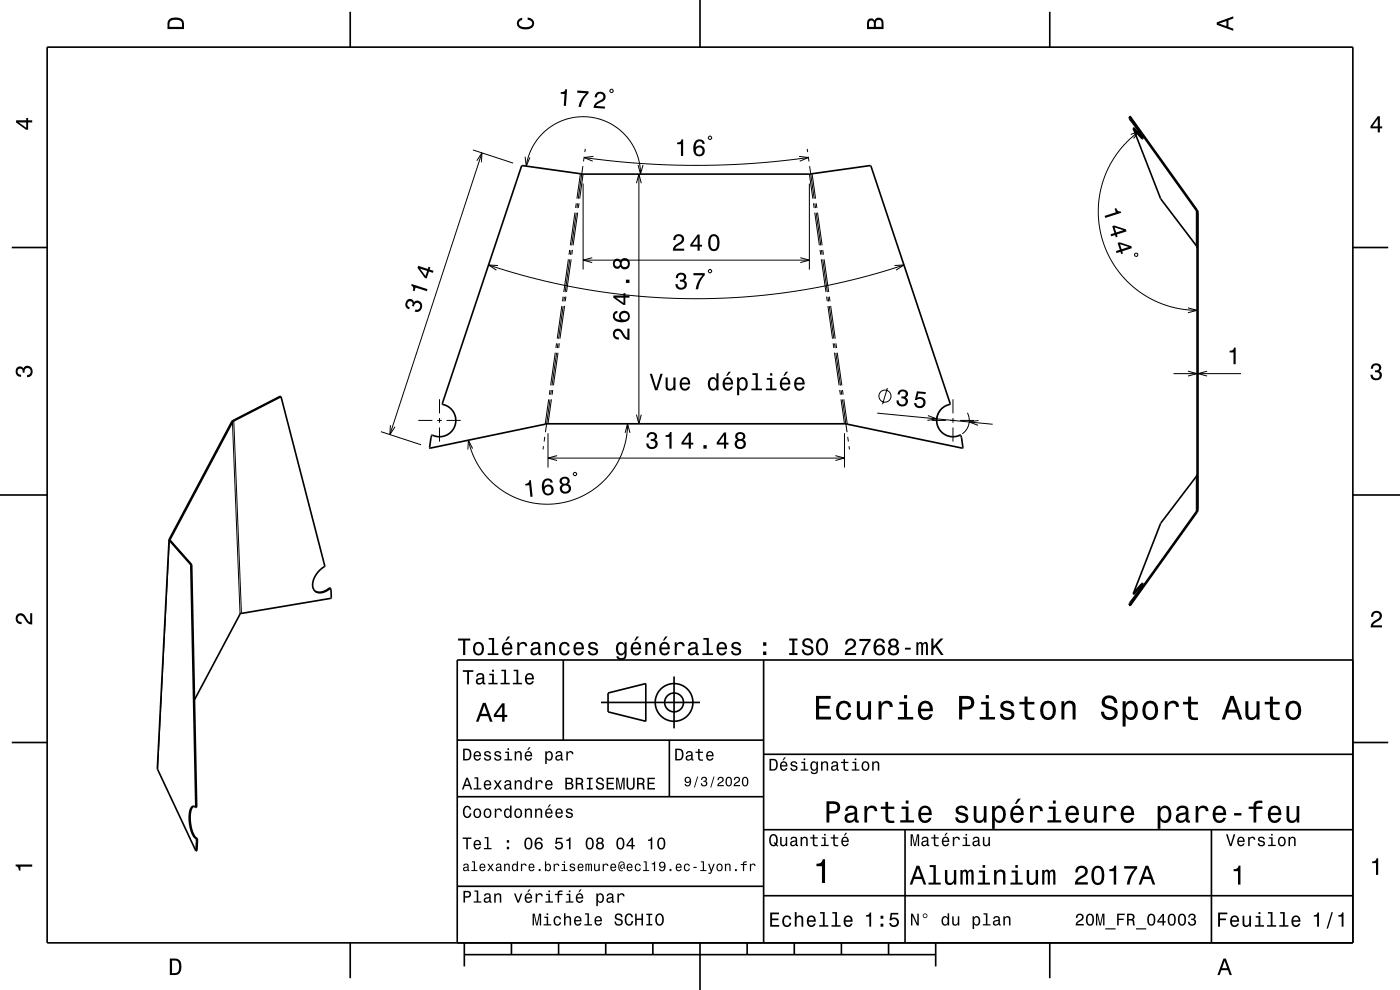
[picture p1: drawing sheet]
<svg xmlns="http://www.w3.org/2000/svg" width="297mm" height="210mm" viewBox="0 0 297 210" stroke-linecap="round" stroke-linejoin="round" font-family="sans-serif">
<g fill="none" stroke="#000" stroke-width=".21">
<path d="M129.4 19.1l.5-.2 .2 .5-.5 .2zM100.3 31.8l8.5 2.8M101.1 34.1l1.1-1.7-.1 2M102.2 32.4l-19.5 59.8M111.4 33.3l.2 1.9 .8-1.8M111.6 35.2h.1a12.2 12.2 0 0 1 12.9-10.4 12.2 12.2 0 0 1 11.3 12.1M123.1 36.9l-.7 5.2M123.7 35.2l-1 7M123.7 38.9v18.3M123.7 36.9l-.7 5.2M123.9 33.4l10.7 1.2 6.7 .4 5.5 .1 12-.4 6.7-.6 6-.7M123.9 33.3l-.1 .9"/>
<path d="M124.2 31.6l-.1 .7M125.9 33.2l-2 .2 1.8 .8M135 38.9l.5-2 .5 2M135.4 35l.5 1.9 .5-1.9M135.5 36.9v53M150.3 29.1l.4-.2 .3 .4-.5 .3zM169.5 33.2l2 .2-1.8 .8M171.2 31.6l.1 .7M171.5 33.3l.1 .9M171.7 38.9v18.3M171.7 36.9l.7 5.2M171.8 35.2l.9 7"/>
<path d="M172.3 36.9l.7 5.2M239.8 24.8l-.1 .1M239.9 28.5l1.9-.7-1.3 1.6M240.6 27.2l-.1 .1M241.8 27.8l-2.7 2.3-2 2.3-1.7 2.7-1.3 3-.8 3.4-.3 3.2 .3 3.5 .6 2.9 1.3 3 1.6 2.8 2.2 2.7 2.7 2.3 2.8 1.7 3 1.2 3.1 .8 3.4 .2M103.6 56.2l10.4 3 5.6 1.3 5.4 1 5.4 .8 5.7 .6 4.8 .3 6.2 .2 5.8-.1 5.7-.4 5.7-.5 5.5-.8 6.1-1.1 4.9-1.1 5.6-1.5 5.4-1.7M105.6 56.3l-2-.1 1.7 1.1M120.6 55l-1 6.9M120.9 53l-.2 1M120.9 55l-1 7M121.1 53.1l-.1 .9M121.2 55l-1 6.9"/>
<path d="M121.4 53l-.1 1M122 45.1l-1 6.9M122.3 43.1l-.2 1M122.3 45.1l-1 7M122.5 43.2l-.1 .9M122.6 45.1l-1 6.9M122.8 43.1l-.1 1M123.7 55.2h48M125.6 54.7l-1.9 .5 1.9 .5M150.5 57.2l.5 .2-.3 .5-.4-.3zM169.8 54.7l1.9 .5-1.9 .5M172.6 43.1l.1 1"/>
<path d="M172.9 45.1l.9 6.9M172.9 43.2l.1 .9M173.2 45.1l.9 7M173.2 43.1l.1 1M173.4 45.1l1 6.9M174 53l.1 1M174.2 55l1 6.9M174.3 53.1l.1 .9M174.5 55l1 7M174.5 53l.2 1M174.8 55l1 6.9M189.8 56.3l2-.1-1.7 1.1"/>
<path d="M240.8 53.7l.5 .1-.1 .5h-.5zM253.8 44.6v7.5M117.8 74.8l-1 6.9M118.1 72.8l-.2 1M118.1 74.8l-1 7M118.4 72.9l-.2 1M118.4 74.8l-1 6.9M118.7 72.8l-.2 1M119.2 64.9l-1 6.9M119.5 62.9l-.2 1M119.5 64.9l-1 7M119.8 63l-.2 1"/>
<path d="M119.8 64.9l-1 6.9M120.1 62.9l-.2 1M175.4 62.9l.1 1M175.6 64.9l1 6.9M175.7 63l.1 1M175.9 64.9l1 7M175.9 62.9l.2 1M176.2 64.9l1 6.9M176.7 72.8l.2 1M177 74.8l1 6.9M177 72.9l.2 1M177.3 74.8l1 7"/>
<path d="M177.3 72.8l.2 1M177.6 74.8l1 6.9M248.9 79.3h14.4M252 65.3l2 .5-2 .5M252 78.7l2 .6-2 .5M256.1 78.7l-2 .6 2 .5M49.3 89.6l1.6 40.7M49.6 89.3l1.6 40.8M59.4 84.1l.1 .1M80.8 91.6l8.5 2.7M82.8 90.2l-.1 2 1.1-1.7M88.7 89.2h3"/>
<path d="M92.7 89.2h1M93.2 84.7v3M93.2 88.7v1M93.2 90.7v3M94.7 89.2h3M100.3 95.2l-.9-1.8-.1 2M115.3 94.7l-.1 .6M115.6 92.7l-.2 1M116.3 91.9v7.3M116.3 97.2h62.9M116.4 84.7l-.7 5.3M116.7 82.7l-.2 1"/>
<path d="M116.7 84.7l-1 7M117 82.8l-.2 1M117 84.7l-.7 5.2M117.3 82.7l-.2 1M118.2 96.7l-1.9 .5 1.9 .5M132.6 91.8l.5-1.9 .5 1.9M133.1 89.9l-.2 2.8-.8 3.2-1.3 2.7-1.9 2.6-2.2 2.1-2.7 1.7-3 1.2-3.2 .7h-3l-3-.5-3-1.1-2.8-1.6-2.4-2.2-1.9-2.4-1.5-2.9-.8-2.8M135 88l.5 1.9 .5-1.9M177.2 96.7l2 .5-2 .5M178.1 82.7l.2 1M178.4 84.7l.8 5.2M178.4 82.8l.2 1"/>
<path d="M178.7 84.7l1 7M178.7 82.7l.2 1M179 84.7l.7 5.3M179.2 91.9v7.3M179.8 92.7l.2 1M180.1 94.7l.1 .6M186.1 87.6l24.5 2.4M188.3 82.3l-1.1 3.4M196.9 88.2l1.8 .7-1.9 .3M197.7 89.2h3M199.5 87l-.6 1.1-.2 1.2M201.7 89.2h1"/>
<path d="M202.2 84.7v3M202.2 88.7v1M202.2 90.7v3M203.7 89.2h3M205.2 87.6a3.5 3.5 0 0 1-1.1 4.4M207.6 89.2l-2 .3 1.9 .7M35.9 114.7l-2.5 48.5M36.1 114.4v.2M40.6 119.7l-.2 .1M40.7 119.9h-.2M121.8 100.2l.5 .2-.2 .5-.5-.2zM253.8 101.1v7.4"/>
<path d="M69.9 124.7l.1 .1M239.7 128.3l.1 .1M240.5 125.9l.1 .1M41.7 171.2h-.2M41.8 177.9h-.2M41.9 178h-.2M41.8 180.4h-.2"/>
<circle cx="187.7" cy="84" r="1.28"/>
</g>
<g fill="none" stroke="#000" stroke-width=".35">
<path d="M10 10h277v190h-277zM74.3 2.5v7.5M148.5 0v10M222.7 2.5v7.5M110.7 35.2l13 1.7h48l12.9-1.8 17 50.6a4 4 0 0 0-2.7 2.5 3.5 3.5 0 0 0 1 3.6 3.5 3.5 0 0 0 3.8 .5l.3 .5 .3 2.2-.1 .1-25-5.2h-63.1l-24.9 5.2 .4-2.7a3.8 3.8 0 0 0 4.1-.7 3.5 3.5 0 0 0-1.8-5.9zM239.6 24.8v.5l2.2 2.9 .6 1.2-2-2.2M239.6 24.8l14.2 19.8M239.6 24.8h.2l14.1 19.7M240.4 27.2l.2-.1 1.8 2.1M240.4 27.2l5.8 14.9 7.6 10 .2 .5M2.5 52.5h7.5M253.8 44.6l.2 .5"/>
<path d="M253.9 44.5l.2 .6M253.9 44.5l-.1 .1M254 45.1v62.9M254 45.1h.1M254.1 45.1v62.9M287 52.5h7.5M49.1 89.5l-13.2 24.9M49.1 89.5l.2 .1M49.3 89.6l-13.2 24.8M59.6 84.2l-10 5.1-.3 .3M59.6 84.2l-.2-.1-9.9 5.1-.4 .3M59.6 84.2h.1"/>
<path d="M59.6 84.2l9.3 35.9a4.8 4.8 0 0 0-2.5 4.6 1.79 1.79 0 0 0 2.9 .6l.8-.5M0 105h10M35.9 114.5l4.6 5.4 1 51.4M35.9 114.5l-2.5 48.4 8.2 17.6M35.9 114.4v.1M35.9 114.4h.2M36.1 114.4v.2l4.6 5.3 1 51.3-.2 .1M253.8 108.5l-14.2 19.9M253.8 108.5l.1 .2M253.9 108.7l-14.1 19.7h-.2M254 100.6l-.2 .5-7.6 9.9-5.8 14.9M254 108l-.2 .5"/>
<path d="M254 108h.1M254.1 108l-.2 .7M287 105h10M70.1 124.8l.1 2.1-19.2 3.3-9.7 18.2M70.1 124.8l-.1-.1a2.92 2.92 0 0 1-3.2 .7M119.5 140v17M162 140v60M240.4 125.9l2-2.2-.5 1.1-1.6 2.3a1.8 1.8 0 0 0-.7 1.3M240.4 125.9h.1M242.4 124l-1.8 2.1-.2-.2M287 140h-190v60M2.5 157.5h7.5"/>
<path d="M97 157h65M127.5 149h21M129 147l8-2v8l-8-2zM142 157v12M143 143.5v11M287 157.5h7.5M41.1 171a3.7 3.7 0 0 0-.7 3.3 4.9 4.9 0 0 0 1.5 3.7v.5M41.5 171.3l-.5-.3a1.75 1.75 0 0 0-.8 2 6.6 6.6 0 0 0 1.3 4.8l.2 .2v.5M41.5 171.3h.1M41.7 178.5l-.1 2M41.9 178.5h-.2M41.9 178.5l-.1 1.9-.2 .1"/>
<path d="M97 169h65M162 176h125M162 160h125M192 176v24M257 176v24M97 188h65M162 190h125M74.3 200v7.5M98.5 202.5h100M98.5 200v5M108.5 200v2.5M118.5 200v2.5"/>
<path d="M128.5 200v2.5M138.5 200v2.5M148.5 200v10M158.5 200v2.5M168.5 200v2.5M178.5 200v2.5M188.5 200v2.5M198.5 200v5M222.7 200v7.5"/>
<circle cx="143" cy="149" r="2"/>
<circle cx="143" cy="149" r="4"/>
</g>
<g fill="#000">
<path d="M36 4a2.18 2.18 0 0 0-.5 2.2h3.5v-1.2a1.43 1.43 0 0 0-1.7-1.3zM36.3 4.4a2.15 2.15 0 0 1 2.2 .3l.1 1h-2.6v-1z" fill-rule="evenodd"/>
<path d="M109.9 4.2l.9-.4v.4a.7 .7 0 0 0-.7 .5 .7 .7 0 0 0 .3 .8 1.7 1.7 0 0 0 2.5-.5 .9 .9 0 0 0-1-.8v-.5a1.24 1.24 0 0 1 1.4 1.1 1.24 1.24 0 0 1-1 1.4 2.22 2.22 0 0 1-2.5-.7l-.2-.5z" fill-rule="evenodd"/>
<path d="M184.2 4.2l-.3 .7v1.3h3.5v-1.3a.98 .98 0 0 0-.7-1.1 .98 .98 0 0 0-1.2 .6 .84 .84 0 0 0-1.3-.2zM184.5 4.5a.54 .54 0 0 1 .6-.1 .54 .54 0 0 1 .3 .6v.7h-1zM185.9 4.4a.62 .62 0 0 1 .8-.1 .62 .62 0 0 1 .3 .6v.8h-1.2z" fill-rule="evenodd"/>
<path d="M258.1 4.7v.6l3.5 1.2v-.4l-1-.4v-1.4l1-.4v-.4zM258.6 5l1.6-.5v1z" fill-rule="evenodd"/>
<path d="M3.4 25.5v.5l2.1 1.5h.5v-1.5h.8v-.5h-.8v-.5h-.4v.5zM4 26h1.6v1.1z" fill-rule="evenodd"/>
<path d="M119 19.5v.4h.8l-.2 2.5 .5 .1 .2-3.6h-.3a.78 .78 0 0 1-1 .6zM122.5 19.2l-.1 .5 2 .1a5.2 5.2 0 0 0-1.7 2.9h.5a5.3 5.3 0 0 1 1.6-2.9l.1-.4zM126.5 19.7l-.4 .9 .5 .1a.7 .7 0 0 1 .6-.8 .7 .7 0 0 1 .8 .5 .7 .7 0 0 1-.6 .8 1.8 1.8 0 0 0-1.5 1.7l2.4 .1v-.4l-1.9-.1a2.21 2.21 0 0 1 1.6-1.1 1.13 1.13 0 0 0 .2-1.6 1.13 1.13 0 0 0-1.7-.1z" fill-rule="evenodd"/>
<path d="M143.6 30.2v.4h.9v2.5h.4v-3.5h-.3a.78 .78 0 0 1-1 .6zM147.6 29.8a2.39 2.39 0 0 0 .2 3.3 1.16 1.16 0 0 0 1.5-.4 1.16 1.16 0 0 0-.2-1.5 1.16 1.16 0 0 0-1.5 0 1.03 1.03 0 0 1 .8-1.2 .58 .58 0 0 1 .6 .5h.5a1.12 1.12 0 0 0-.7-.9 1.12 1.12 0 0 0-1.2 .2zM147.5 32a.75 .75 0 0 1 1.5 0 .75 .75 0 0 1-1.5 0z" fill-rule="evenodd"/>
<path d="M292.3 24.7l-1.6 2.1v.4h1.6v.9h.4v-.9h.5v-.4h-.5v-2.1zM292.3 25.2v1.6h-1.1z" fill-rule="evenodd"/>
<path d="M143.1 50l-.3 .9h.5a.7 .7 0 0 1 .5-.8 .7 .7 0 0 1 .8 .5 .7 .7 0 0 1-.5 .8 1.8 1.8 0 0 0-1.4 1.8h2.4v-.5h-1.9a2.2 2.2 0 0 1 1.5-1.1 1.13 1.13 0 0 0 .1-1.7 1.13 1.13 0 0 0-1.7 .1zM148 49.8l-1.6 2.1v.4h1.6v.9h.4v-.9h.5v-.4h-.5v-2.1zM148 50.3v1.6h-1.1zM150.5 50.1a2.67 2.67 0 0 0 .4 3.1 1.14 1.14 0 0 0 1.7-.9 2.31 2.31 0 0 0-.6-2.5l-.6-.1-.5 .1zM151.1 50.2h.7a2.37 2.37 0 0 1 0 2.6h-.7a2.37 2.37 0 0 1 0-2.6z" fill-rule="evenodd"/>
<path d="M234.3 45.8l.2 .4 3.3-1-.1-.4a.77 .77 0 0 1-.9-.7l-.3 .2 .2 .7zM235.9 48l.5 1.4-.8 .3 .1 .4 .9-.2 .1 .4 .4-.1-.2-.5 2.1-.6-.1-.5-2.5-.8zM236.5 48.3l1.8 .5-1.5 .5zM237.1 51.5l.5 1.5-.9 .3 .2 .4 .8-.3 .1 .5 .4-.1-.1-.5 2-.7-.1-.4-2.5-.8zM237.6 51.8l1.8 .6-1.5 .5z" fill-rule="evenodd"/>
<path d="M86.3 63.8a1.11 1.11 0 0 0 .5 1.8l.1-.4a.62 .62 0 0 1-.6-.5 .62 .62 0 0 1 .5-.7 .62 .62 0 0 1 .7 .4l-.1 .5 .4 .1a.72 .72 0 0 1 .7-.7 .72 .72 0 0 1 .7 .7 .72 .72 0 0 1-.7 .7h-.4l-.1 .4a1.18 1.18 0 0 0 1.6-1.1 1.18 1.18 0 0 0-1.6-1.1l-.2 .2a.86 .86 0 0 0-.7-.7 .86 .86 0 0 0-.8 .4zM87.3 60.2l-.1 .4a.77 .77 0 0 1 .4 1.1l.3 .1 .3-.8 2.4 .8 .1-.5zM88.7 56.4l-.1 .4 1.5 2.1 .4 .2 .5-1.5 .8 .3 .2-.5-.9-.2 .2-.5-.4-.1-.1 .4zM89.1 57l1.5 .5-.3 1z" fill-rule="evenodd"/>
<path d="M130.3 70a1.2 1.2 0 0 0-.2 1.4 1.2 1.2 0 0 0 1.2 .6v-.4a.71 .71 0 0 1-.9-.5 .71 .71 0 0 1 .5-.9 .71 .71 0 0 1 .9 .5 1.8 1.8 0 0 0 1.7 1.4v-2.4h-.4v1.9a2.2 2.2 0 0 1-1.2-1.5 1.11 1.11 0 0 0-1.6-.1zM130.3 66.3a1.33 1.33 0 0 0-.1 1.4 1.33 1.33 0 0 0 1.3 .7 1.62 1.62 0 0 0 2.1-1.3 1.15 1.15 0 0 0-1.5-1.1 1.15 1.15 0 0 0-.4 1.9 1.03 1.03 0 0 1-1.3-.9 .58 .58 0 0 1 .6-.6v-.5zM131.7 67.1a.75 .75 0 0 1 1.5 0 .75 .75 0 0 1-1.5 0zM130.1 62.7v.4l2.1 1.6h.5v-1.6h.8v-.4h-.8v-.5h-.4v.5zM130.7 63.1h1.6v1.2zM132.8 59.3v.7h.7v-.7zM130.3 55.1a1.06 1.06 0 0 0-.2 1.4 1.06 1.06 0 0 0 1.3 .4l.2-.3a1.11 1.11 0 0 0 1.6 .4 1.11 1.11 0 0 0 .3-1.6 1.03 1.03 0 0 0-.9-.7 1.03 1.03 0 0 0-1 .6l-.1-.2a.85 .85 0 0 0-1.2 0zM131.8 56a.75 .75 0 0 1 1.5 0 .75 .75 0 0 1-1.5 0zM130.4 56a.6 .6 0 0 1 1.2 0 .6 .6 0 0 1-1.2 0z" fill-rule="evenodd"/>
<path d="M137.8 79.3l1.2 3.5h.5l1.1-3.5h-.5l-.9 3-.9-3zM141.2 80.1v1.8a.89 .89 0 0 0 .6 .9 .89 .89 0 0 0 1.1-.4v.4h.4v-2.7h-.4v1.5a.64 .64 0 0 1-.4 .8 .64 .64 0 0 1-.8-.3l-.1-2zM144.5 80.4a1.54 1.54 0 0 0 .8 2.5 1.06 1.06 0 0 0 1.1-.9h-.5l-.2 .4-.4 .1a.75 .75 0 0 1-.7-.9h1.8a1.17 1.17 0 0 0-.5-1.4 1.17 1.17 0 0 0-1.4 .2zM144.8 80.6a.66 .66 0 0 1 .8-.1 .66 .66 0 0 1 .4 .7h-1.4zM150.4 80.4a1.57 1.57 0 0 0 .8 2.5l.5-.1 .3-.4v.4h.4v-3.6h-.4v1.3a.89 .89 0 0 0-1.6-.1zM150.8 80.7a.62 .62 0 0 1 .7-.3 .62 .62 0 0 1 .4 .6 1.11 1.11 0 0 1-.6 1.5 1.19 1.19 0 0 1-.5-1.8zM154.6 78.9l-.5 .8h.3l.7-.8zM153.6 80.4a1.54 1.54 0 0 0 .8 2.5 1.06 1.06 0 0 0 1.1-.9h-.5l-.2 .4-.4 .1a.75 .75 0 0 1-.7-.9h1.8a1.17 1.17 0 0 0-.5-1.4 1.17 1.17 0 0 0-1.4 .2zM153.9 80.6a.66 .66 0 0 1 .8-.1 .66 .66 0 0 1 .4 .7h-1.4zM156.4 80.1v3.7h.4v-1.4a.93 .93 0 0 0 1 .5 .93 .93 0 0 0 .8-.9 1.51 1.51 0 0 0-1-2l-.5 .1-.3 .4v-.4zM157 80.7a.63 .63 0 0 1 .7-.3 .63 .63 0 0 1 .4 .6 1.13 1.13 0 0 1-.6 1.5 1.18 1.18 0 0 1-.5-1.8zM159.6 79.2v.3h.7v2.9h-.9v.4h2.3v-.4h-.9v-3.2zM162.7 80.2v.3h.7v1.9h-.9v.4h2.2v-.4h-.9v-2.2zM163.4 79.2v.5h.4v-.5zM166.7 78.9l-.5 .8h.3l.7-.8zM165.7 80.4a1.54 1.54 0 0 0 .8 2.5 1.05 1.05 0 0 0 1.1-.9h-.4l-.2 .4-.4 .1a.75 .75 0 0 1-.7-.9h1.8a1.16 1.16 0 0 0-.5-1.4 1.16 1.16 0 0 0-1.5 .2zM166.1 80.6a.66 .66 0 0 1 .8-.1 .66 .66 0 0 1 .3 .7h-1.3zM168.8 80.4a1.54 1.54 0 0 0 .8 2.5 1.06 1.06 0 0 0 1.1-.9h-.5l-.2 .4-.4 .1a.75 .75 0 0 1-.7-.9h1.8a1.17 1.17 0 0 0-.5-1.4 1.17 1.17 0 0 0-1.4 .2zM169.1 80.6a.66 .66 0 0 1 .8-.1 .66 .66 0 0 1 .3 .7h-1.3z" fill-rule="evenodd"/>
<path d="M143.7 58.1l-.3 .9h.4a.62 .62 0 0 1 .3-.8 .62 .62 0 0 1 .8 .3 .62 .62 0 0 1-.2 .8h-.5v.4a.72 .72 0 0 1 1 .5 .72 .72 0 0 1-.5 .9 .72 .72 0 0 1-.9-.5l-.1-.3h-.4a1.18 1.18 0 0 0 1.5 1.2 1.18 1.18 0 0 0 .6-1.9l-.2-.1a.9 .9 0 0 0 .3-1.1 .9 .9 0 0 0-1-.6zM147.1 57.9v.5h1.9a5.2 5.2 0 0 0-1.4 3h.5a5.3 5.3 0 0 1 1.4-3v-.5z" fill-rule="evenodd"/>
<path d="M260.9 74.4a.77 .77 0 0 0 .9-.7h.3v3.6h-.4v-2.5h-.8z" fill-rule="evenodd"/>
<path d="M291.1 77.4a1.08 1.08 0 0 1 1.4-.2 1.08 1.08 0 0 1 .4 1.2l-.3 .3a1.06 1.06 0 0 1 .5 1.3 1.06 1.06 0 0 1-1.2 .7 1.1 1.1 0 0 1-1.2-1.2h.5a.71 .71 0 0 0 1 .8 .71 .71 0 0 0 .1-1.3h-.6v-.4a.61 .61 0 0 0 .8-.3 .61 .61 0 0 0-.2-.8 .61 .61 0 0 0-.9 .2l-.1 .5h-.5z" fill-rule="evenodd"/>
<path d="M3.6 78a.86 .86 0 0 1 1.4 .2 1.06 1.06 0 0 1 1.2-.6 1.06 1.06 0 0 1 .7 1.2 1.1 1.1 0 0 1-1.2 1.2v-.4a.71 .71 0 0 0 .8-1 .71 .71 0 0 0-1.3-.1v.6h-.4a.61 .61 0 0 0-.3-.8 .61 .61 0 0 0-.8 .2 .61 .61 0 0 0 .2 .8l.6 .2v.4a1.15 1.15 0 0 1-1.2-.6 1.15 1.15 0 0 1 .3-1.3z" fill-rule="evenodd"/>
<path d="M137.5 91.9l-.3 .9h.4a.62 .62 0 0 1 .4-.8 .62 .62 0 0 1 .8 .3 .62 .62 0 0 1-.3 .8h-.4v.4a.72 .72 0 0 1 .9 .5 .72 .72 0 0 1-.5 .9 .72 .72 0 0 1-.9-.5v-.3h-.5a1.18 1.18 0 0 0 1.5 1.2 1.18 1.18 0 0 0 .6-1.9l-.2-.1a.9 .9 0 0 0 .3-1.1 .9 .9 0 0 0-1-.6zM141.2 92.3v.4h.8v2.5h.5v-3.6h-.4a.77 .77 0 0 1-.9 .7zM146.1 91.7l-1.5 2.2v.4h1.5v.9h.5v-.9h.5v-.4h-.5v-2.2zM146.1 92.3v1.6h-1.1zM149.2 94.4v.8h.7v-.8zM153.6 91.7l-1.6 2.2v.4h1.6v.9h.4v-.9h.5v-.4h-.5v-2.2zM153.6 92.3v1.6h-1.1zM156.2 91.9a.83 .83 0 0 0 .2 1.4 1.11 1.11 0 0 0-.4 1.5 1.11 1.11 0 0 0 1.6 .4 1.03 1.03 0 0 0 .6-.9 1.03 1.03 0 0 0-.5-1 .89 .89 0 0 0 .4-1.1 .89 .89 0 0 0-1.1-.6zM156.3 94.2a.71 .71 0 0 1 1.4 0 .71 .71 0 0 1-1.4 0zM156.4 92.6a.6 .6 0 0 1 1.2 0 .6 .6 0 0 1-1.2 0z" fill-rule="evenodd"/>
<path d="M190.8 82.8l-.4 .9h.4a.62 .62 0 0 1 .5-.7 .62 .62 0 0 1 .7 .3 .62 .62 0 0 1-.3 .8h-.5v.4a.72 .72 0 0 1 .9 .5 .72 .72 0 0 1-.6 .9 .72 .72 0 0 1-.8-.6v-.3l-.5-.1a1.18 1.18 0 0 0 1.4 1.4 1.18 1.18 0 0 0 .8-1.8l-.3-.2a.9 .9 0 0 0 .5-1.1 .9 .9 0 0 0-1-.6zM194.5 83l-.4 1.8 .4 .1a.8 .8 0 0 1 1.2-.2 .8 .8 0 0 1-.2 1.3 .8 .8 0 0 1-1.1-.5h-.5a1.21 1.21 0 0 0 1.4 1.2 1.21 1.21 0 0 0 1-1.6 1.21 1.21 0 0 0-1.7-.7l.2-1 1.6 .2v-.4z" fill-rule="evenodd"/>
<path d="M111.4 102.7l.1 .3 .8-.1 .2 2.5h.5l-.4-3.6-.3 .1a.77 .77 0 0 1-.9 .8zM115.3 101.9l-.3 .8a1.75 1.75 0 0 0 1.4 2.4 1.15 1.15 0 0 0 1-1.7 1.15 1.15 0 0 0-2-.2 1.02 1.02 0 0 1 .7-1.3 .58 .58 0 0 1 .7 .5l.5-.1a1.11 1.11 0 0 0-.8-.8 1.11 1.11 0 0 0-1.2 .4zM115.5 104a.75 .75 0 0 1 1.5 0 .75 .75 0 0 1-1.5 0zM118.9 101.5a.83 .83 0 0 0 .3 1.3 1.11 1.11 0 0 0-.2 1.6 1.11 1.11 0 0 0 1.6 .2 1.03 1.03 0 0 0 .6-1 1.03 1.03 0 0 0-.7-.9 .89 .89 0 0 0 .3-1.1 .89 .89 0 0 0-1.1-.5zM119.2 103.7a.75 .75 0 0 1 1.5 0 .75 .75 0 0 1-1.5 0zM119.2 102.1a.6 .6 0 0 1 1.2 0 .6 .6 0 0 1-1.2 0z" fill-rule="evenodd"/>
<path d="M3.6 130.4a1.22 1.22 0 0 1 2 .7l.4 .6 .4 .3v-1.9h.4v2.4a1.8 1.8 0 0 1-1.7-1.4 .71 .71 0 0 0-.9-.5 .71 .71 0 0 0-.5 .8 .71 .71 0 0 0 .9 .5v.5a1.18 1.18 0 0 1-1.2-.7 1.18 1.18 0 0 1 .2-1.3z" fill-rule="evenodd"/>
<path d="M97.2 135.4v.5h1v3.1h.5v-3.1h1.1v-.5zM100.6 136.5a1.53 1.53 0 0 0 .9 2.5 1.48 1.48 0 0 0 1.2-1.4 1.48 1.48 0 0 0-1.2-1.5l-.5 .1zM101 136.8a.67 .67 0 0 1 .7-.2 .67 .67 0 0 1 .5 .5 1.11 1.11 0 0 1-.7 1.6 1.17 1.17 0 0 1-.5-1.9zM103.7 135.3v.4h.7v2.9h-.9v.4h2.2v-.4h-.9v-3.3zM107.7 135l-.5 .9h.3l.7-.9zM106.8 136.5a1.54 1.54 0 0 0 .8 2.5 1.05 1.05 0 0 0 1.1-.8h-.5l-.2 .3-.4 .1a.76 .76 0 0 1-.7-.9h1.8a1.16 1.16 0 0 0-.5-1.3 1.16 1.16 0 0 0-1.4 .1zM107.1 136.7a.66 .66 0 0 1 .8-.1 .66 .66 0 0 1 .3 .8h-1.3zM109.7 136.2v2.8h.5v-1.6a.66 .66 0 0 1 .3-.8 .66 .66 0 0 1 .9 .3v.2h.5a.89 .89 0 0 0-.7-.9 .89 .89 0 0 0-1.1 .5v-.5zM112.9 136.4l-.3 .6h.4a.55 .55 0 0 1 .7-.5 .55 .55 0 0 1 .4 .8h-.2a1 1 0 0 0-1.1 .2 1 1 0 0 0-.2 1.1 .93 .93 0 0 0 1.6 0l.1 .3 .6 .1v-.4h-.3v-1.6a1.02 1.02 0 0 0-1.7-.6zM113.1 137.9l1.1-.3a.77 .77 0 0 1-.2 .8 .77 .77 0 0 1-.9 .1zM115.6 136.2v2.8h.5v-1.6a.63 .63 0 0 1 .4-.8 .63 .63 0 0 1 .8 .4v2h.4v-1.8a.89 .89 0 0 0-.6-1 .89 .89 0 0 0-1 .5v-.5zM118.9 136.5a1.53 1.53 0 0 0 .8 2.5 1.06 1.06 0 0 0 1.1-1h-.4a.67 .67 0 0 1-.6 .7 .67 .67 0 0 1-.7-.6 1.12 1.12 0 0 1 .7-1.6 .59 .59 0 0 1 .6 .6h.4a1.09 1.09 0 0 0-.7-.9 1.09 1.09 0 0 0-1.2 .3zM121.9 136.5a1.54 1.54 0 0 0 .8 2.5 1.06 1.06 0 0 0 1.1-.8h-.4l-.2 .3-.4 .1a.76 .76 0 0 1-.7-.9h1.8a1.16 1.16 0 0 0-.5-1.3 1.16 1.16 0 0 0-1.5 .1zM122.3 136.7a.66 .66 0 0 1 .8-.1 .66 .66 0 0 1 .3 .8h-1.3zM125 136.4a.75 .75 0 0 0-.2 .8 .75 .75 0 0 0 .7 .5l.9 .4a.63 .63 0 0 1-.6 .6 .63 .63 0 0 1-.6-.6h-.5a1.07 1.07 0 0 0 1.2 .9 1.07 1.07 0 0 0 .9-1.2l-.4-.3-1.1-.3a.54 .54 0 0 1 .4-.7 .54 .54 0 0 1 .7 .5h.4a1.03 1.03 0 0 0-.7-.9 1.03 1.03 0 0 0-1.1 .3zM131 136.5a1.57 1.57 0 0 0 .7 2.5l.5-.1 .3-.4a.73 .73 0 0 1-.3 1 .73 .73 0 0 1-1-.3h-.4a1.1 1.1 0 0 0 1.2 .8 1.1 1.1 0 0 0 .9-1.2v-2.6h-.4v.5l-.3-.4a.9 .9 0 0 0-1.2 .2zM131.3 136.8a.63 .63 0 0 1 .7-.2 .63 .63 0 0 1 .4 .5 1.11 1.11 0 0 1-.6 1.5 1.2 1.2 0 0 1-.5-1.8zM135.1 135l-.5 .9h.3l.7-.9zM134.1 136.5a1.55 1.55 0 0 0 .8 2.5 1.06 1.06 0 0 0 1.1-.8h-.5l-.2 .3-.4 .1a.76 .76 0 0 1-.7-.9h1.8a1.17 1.17 0 0 0-.5-1.3 1.17 1.17 0 0 0-1.4 .1zM134.4 136.7a.66 .66 0 0 1 .8-.1 .66 .66 0 0 1 .4 .8h-1.4zM136.9 136.2v2.8h.4v-1.6a.63 .63 0 0 1 .4-.8 .63 .63 0 0 1 .8 .4l.1 2h.4v-1.8a.89 .89 0 0 0-.6-1 .89 .89 0 0 0-1.1 .5v-.5zM141.1 135l-.5 .9h.3l.7-.9zM140.2 136.5a1.54 1.54 0 0 0 .8 2.5 1.06 1.06 0 0 0 1-.8h-.4l-.2 .3-.4 .1a.76 .76 0 0 1-.7-.9h1.8a1.16 1.16 0 0 0-.5-1.3 1.16 1.16 0 0 0-1.4 .1zM140.5 136.7a.66 .66 0 0 1 .8-.1 .66 .66 0 0 1 .3 .8h-1.3zM143.1 136.2v2.8h.5v-1.6a.66 .66 0 0 1 .3-.8 .66 .66 0 0 1 .9 .3v.2h.5a.89 .89 0 0 0-.7-.9 .89 .89 0 0 0-1.1 .5v-.5zM146.3 136.4l-.3 .6h.4a.55 .55 0 0 1 .7-.5 .55 .55 0 0 1 .4 .8h-.2a1 1 0 0 0-1.1 .2 1 1 0 0 0-.2 1.1 .93 .93 0 0 0 1.6 0l.1 .3 .6 .1v-.4h-.3v-.2v-1.4a1.02 1.02 0 0 0-.7-.9 1.02 1.02 0 0 0-1 .3zM146.5 137.9l1.1-.3a.77 .77 0 0 1-.2 .8 .77 .77 0 0 1-.9 .1l-.1-.3zM149.2 135.3v.4h.7v2.9h-.9v.4h2.3v-.4h-.9v-3.3zM152.3 136.5a1.54 1.54 0 0 0 .8 2.5 1.06 1.06 0 0 0 1.1-.8h-.4l-.3 .3-.3 .1a.76 .76 0 0 1-.7-.9h1.7a1.16 1.16 0 0 0-.4-1.3 1.16 1.16 0 0 0-1.5 .1zM152.7 136.7a.66 .66 0 0 1 .8-.1 .66 .66 0 0 1 .3 .8h-1.3zM155.4 136.4a.75 .75 0 0 0-.2 .8 .75 .75 0 0 0 .7 .5l.9 .4a.63 .63 0 0 1-.6 .6 .63 .63 0 0 1-.7-.6h-.4a1.07 1.07 0 0 0 1.2 .9 1.07 1.07 0 0 0 .9-1.2l-.4-.3-1.1-.3a.54 .54 0 0 1 .4-.7 .54 .54 0 0 1 .6 .5h.5a1.03 1.03 0 0 0-.7-.9 1.03 1.03 0 0 0-1.1 .3zM161.9 138.2v.8h.7v-.8zM161.9 136.2v.8h.7v-.8zM167.4 135.4v.5h.7v2.6h-.7v.5h1.8v-.5h-.7v-2.6h.7v-.5zM170.5 135.6a.96 .96 0 0 0-.3 1.1 .96 .96 0 0 0 1 .6 .77 .77 0 0 1 .9 1 .83 .83 0 0 1-1 .3 .83 .83 0 0 1-.6-.8h-.4a1.21 1.21 0 0 0 1.5 1.3 1.21 1.21 0 0 0 .7-1.8l-.8-.4a.71 .71 0 0 1-.8-.6 .7 .7 0 0 1 .7-.5 .7 .7 0 0 1 .6 .7h.5a1.17 1.17 0 0 0-.7-1.1 1.17 1.17 0 0 0-1.3 .2zM173.4 135.8a2.52 2.52 0 0 0 .4 3.1 1.22 1.22 0 0 0 1.8-.9 1.94 1.94 0 0 0-1-2.6l-.8 .1zM174 135.9l.4-.1a1.7 1.7 0 0 1 .3 2.7l-.3 .1a1.69 1.69 0 0 1-.4-2.7zM179.6 135.7l-.2 .4-.1 .6h.5a.71 .71 0 0 1 .5-.8 .71 .71 0 0 1 .8 .5 .71 .71 0 0 1-.5 .8 1.8 1.8 0 0 0-1.4 1.8h2.4v-.5h-1.9a2.2 2.2 0 0 1 1.5-1.1 1.13 1.13 0 0 0 .1-1.7 1.13 1.13 0 0 0-1.7 0zM182.3 135.5v.5h1.9a5.2 5.2 0 0 0-1.4 3h.5a5.3 5.3 0 0 1 1.4-3.1v-.4zM185.8 135.7l-.4 .8a1.75 1.75 0 0 0 1.2 2.6 1.15 1.15 0 0 0 1.1-1.6 1.15 1.15 0 0 0-1.9-.4 1.02 1.02 0 0 1 .8-1.3 .58 .58 0 0 1 .7 .6h.4a1.12 1.12 0 0 0-.7-.9 1.12 1.12 0 0 0-1.2 .2zM185.8 137.9a.75 .75 0 0 1 1.5 0 .75 .75 0 0 1-1.5 0zM188.8 135.7a.84 .84 0 0 0 .1 1.4 1.11 1.11 0 0 0-.4 1.5 1.11 1.11 0 0 0 1.6 .4 1.03 1.03 0 0 0 .7-.9 1.03 1.03 0 0 0-.6-1 .89 .89 0 0 0 .4-1.1 .89 .89 0 0 0-1-.6zM188.8 138a.75 .75 0 0 1 1.5 0 .75 .75 0 0 1-1.5 0zM188.9 136.4a.6 .6 0 0 1 1.2 0 .6 .6 0 0 1-1.2 0zM192 137.4v.4h1.2v-.4zM194.4 136.2v2.8h.4v-1.9l.2-.5 .3-.1 .1 .3v2.2h.4v-2.1l.4-.4 .2 .2v.4v1.9h.5v-1.9a.69 .69 0 0 0-.6-1l-.5 .4-.2-.2-.3-.2-.5 .4v-.3zM197.6 135.4v3.6h.4v-1.3l.4-.4 1.2 1.7h.6l-1.4-2.1 1.3-1.5h-.6l-1.5 1.7v-1.7z" fill-rule="evenodd"/>
<path d="M291.2 129.9a1.18 1.18 0 0 1 1.9 .3 1.18 1.18 0 0 1-1 1.7l-.5 .3-.3 .5h1.9v.4h-2.4a1.8 1.8 0 0 1 1.4-1.8 .71 .71 0 0 0 .5-.8 .71 .71 0 0 0-.9-.5 .71 .71 0 0 0-.5 .8h-.4z" fill-rule="evenodd"/>
<path d="M98.2 158.8v2.5h.9a1.37 1.37 0 0 0 .7-2.2 1.56 1.56 0 0 0-1.6-.3zM98.6 159.1a.98 .98 0 0 1 1.1 .7 .98 .98 0 0 1-.6 1.2h-.5zM100.7 159.6a1.04 1.04 0 0 0-.2 1.2 1.04 1.04 0 0 0 1 .5l.5-.5h-.3l-.4 .3a.54 .54 0 0 1-.5-.7h1.3a.83 .83 0 0 0-.4-.9 .83 .83 0 0 0-1 .1zM100.9 159.7l.2-.1a.47 .47 0 0 1 .5 .1 .47 .47 0 0 1 .1 .5h-.9zM102.9 159.5l-.2 .1a.69 .69 0 0 0 .9 .9l.2 .1a.43 .43 0 0 1-.4 .5 .43 .43 0 0 1-.4-.4h-.3a.74 .74 0 0 0 .9 .7 .74 .74 0 0 0 .5-1l-1-.4a.38 .38 0 0 1 .3-.5 .38 .38 0 0 1 .4 .4h.3a.78 .78 0 0 0-1.2-.4zM105.1 159.5l-.2 .1a.69 .69 0 0 0 .9 .9l.2 .1a.43 .43 0 0 1-.4 .5 .43 .43 0 0 1-.5-.4h-.3a.74 .74 0 0 0 .9 .7 .74 .74 0 0 0 .5-1l-.9-.4a.38 .38 0 0 1 .3-.5 .38 .38 0 0 1 .4 .4h.3a.77 .77 0 0 0-1.2-.4zM107.2 159.4v.3h.5v1.3h-.7v.3h1.6v-.3h-.6v-1.6zM107.7 158.7v.4h.3v-.4zM109.2 159.4v1.9h.3v-1.1a.45 .45 0 0 1 .4-.6 .45 .45 0 0 1 .5 .5v1.2h.3v-1.3a.63 .63 0 0 0-.5-.7 .63 .63 0 0 0-.7 .4v-.3zM112.2 158.5l-.4 .6h.3l.5-.6zM111.5 159.6a1.04 1.04 0 0 0-.2 1.2 1.04 1.04 0 0 0 1.1 .5l.5-.5h-.3l-.5 .3a.54 .54 0 0 1-.5-.7h1.3a.83 .83 0 0 0-.4-.9 .83 .83 0 0 0-1 .1zM111.8 159.7l.1-.1a.48 .48 0 0 1 .5 .1 .48 .48 0 0 1 .2 .5h-1zM115.7 159.4v2.7h.3v-1.1a.66 .66 0 0 0 .7 .4 .66 .66 0 0 0 .5-.6 .91 .91 0 0 0 0-1.1 .91 .91 0 0 0-1-.3l-.2 .3v-.3zM116.1 159.8a.45 .45 0 0 1 .5-.2 .45 .45 0 0 1 .3 .4 .65 .65 0 0 1 .1 .8 .65 .65 0 0 1-.7 .2 .98 .98 0 0 1-.2-1.2zM118.1 159.5l-.2 .4h.3a.39 .39 0 0 1 .4-.3 .39 .39 0 0 1 .3 .5h-.1a.65 .65 0 0 0-1 .4 .65 .65 0 0 0 .6 .9l.6-.3 .1 .2h.4v-.2l-.2-.1v-1.1a.72 .72 0 0 0-.5-.6 .72 .72 0 0 0-.7 .2zM118.2 160.6l.8-.3a.55 .55 0 0 1-.2 .7 .55 .55 0 0 1-.6 0zM120.1 159.4v1.9h.4v-1.1a.47 .47 0 0 1 .2-.6 .47 .47 0 0 1 .6 .2v.2h.4a.64 .64 0 0 0-.5-.7 .64 .64 0 0 0-.8 .4v-.3z" fill-rule="evenodd"/>
<path d="M98.2 142.2v.3h.9v2.7h.4v-2.7h.9v-.3zM101.3 143l-.3 .5h.4a.47 .47 0 0 1 .5-.4 .47 .47 0 0 1 .4 .6l-.2 .1a.84 .84 0 0 0-1 .2 .84 .84 0 0 0 0 1.1 .9 .9 0 0 0 1.3-.2l.1 .2 .5 .1v-.3l-.3-.1v-1.3a.87 .87 0 0 0-1.4-.5zM101.4 144.3l.9-.3a.66 .66 0 0 1-.1 .7 .66 .66 0 0 1-.8 .1zM103.8 142.9v.3h.6v1.6h-.8v.4h2v-.4h-.8v-1.9zM104.4 142.1v.4h.4v-.4zM106.4 142.1v.3h.6v2.4h-.8v.4h1.9v-.4h-.7v-2.7zM109 142.1v.3h.6v2.4h-.8v.4h1.9v-.4h-.7v-2.7zM111.6 143.1a1.32 1.32 0 0 0 .7 2.1 .9 .9 0 0 0 .9-.7h-.3l-.2 .3-.4 .1a.65 .65 0 0 1-.6-.8h1.6a1 1 0 0 0-.4-1.2 1 1 0 0 0-1.3 .2zM111.9 143.3a.57 .57 0 0 1 .7-.1 .57 .57 0 0 1 .3 .6h-1.2z" fill-rule="evenodd"/>
<path d="M102.4 149.1l-1.4 4h.5l.4-1.2h1.6l.4 1.2h.6l-1.5-4zM102.7 149.7l.7 1.7h-1.3zM106.5 149.2l-1.7 2.4v.5h1.7v1h.5v-1h.6v-.5h-.6v-2.4zM106.5 149.9v1.7h-1.3z" fill-rule="evenodd"/>
<path d="M143.2 158.8v2.5h.9a1.37 1.37 0 0 0 .7-2.2 1.56 1.56 0 0 0-1.6-.3zM143.6 159.1a.98 .98 0 0 1 1.1 .7 .98 .98 0 0 1-.6 1.2h-.5zM145.7 159.5l-.2 .4h.3a.39 .39 0 0 1 .5-.3 .39 .39 0 0 1 .3 .5h-.2a.65 .65 0 0 0-.9 .4 .65 .65 0 0 0 .5 .9l.7-.3v.2h.4v-.2l-.1-.1-.1-1.1a.73 .73 0 0 0-.4-.6 .73 .73 0 0 0-.8 .2zM145.8 160.6l.8-.3a.55 .55 0 0 1-.1 .7 .55 .55 0 0 1-.7 0zM148.1 158.9v.5h-.5v.3h.5v1.3a.75 .75 0 0 0 1 .4v-.3a.48 .48 0 0 1-.7-.3v-1.1h.7v-.3h-.7v-.5zM150 159.6a1.04 1.04 0 0 0-.2 1.2 1.04 1.04 0 0 0 1.1 .5l.5-.5h-.4l-.4 .3a.54 .54 0 0 1-.5-.7h1.3a.83 .83 0 0 0-.4-.9 .83 .83 0 0 0-1 .1zM150.3 159.7l.1-.1a.48 .48 0 0 1 .5 .1 .48 .48 0 0 1 .2 .5h-1z" fill-rule="evenodd"/>
<path d="M173.1 147.6v5h3.2v-.6h-2.5v-1.7h2.2v-.6h-2.2v-1.5h2.4v-.6zM177.8 149.2a2.59 2.59 0 0 0 .5 3.4 1.58 1.58 0 0 0 2.3-1.4h-.6a.95 .95 0 0 1-.9 1 .95 .95 0 0 1-1-.9 1.59 1.59 0 0 1 .9-2.1 .85 .85 0 0 1 .9 .8h.7a1.56 1.56 0 0 0-1.1-1.3 1.56 1.56 0 0 0-1.7 .5zM181.8 148.8v2.5a1.27 1.27 0 0 0 .9 1.4 1.27 1.27 0 0 0 1.5-.7v.6h.6v-3.8h-.6v2.2a.92 .92 0 0 1-.6 1.1 .92 .92 0 0 1-1.2-.4v-2.9zM186.4 148.8v3.8h.6v-2.2a.95 .95 0 0 1 .5-1.1 .95 .95 0 0 1 1.2 .3l.1 .4h.6a1.28 1.28 0 0 0-1-1.4 1.28 1.28 0 0 0-1.4 .8v-.6zM190.8 148.9v.5h1v2.7h-1.3v.5h3.2v-.5h-1.3v-3.2zM191.8 147.4v.8h.6v-.8zM195.1 149.2a2.62 2.62 0 0 0 .5 3.4 1.57 1.57 0 0 0 2.2-1.1h-.6l-.3 .5-.5 .2a1.08 1.08 0 0 1-1-1.3h2.5a1.66 1.66 0 0 0-.7-2 1.66 1.66 0 0 0-2.1 .3zM195.6 149.5a.94 .94 0 0 1 1.2-.2 .94 .94 0 0 1 .5 1h-1.9zM203.5 147.6v5h.6v-2.1h.8a1.47 1.47 0 0 0 1.8-1.2 1.47 1.47 0 0 0-1.5-1.7zM204.1 148.2a1.6 1.6 0 0 1 1.8 .5 .86 .86 0 0 1 0 .9 .86 .86 0 0 1-.9 .3h-.9zM208.1 148.9v.5h1v2.7h-1.3v.5h3.3v-.5h-1.3v-3.2zM209.1 147.4v.8h.7v-.8zM212.6 148.9a1.08 1.08 0 0 0-.3 1.2 1.08 1.08 0 0 0 1 .7l1.1 .4a.57 .57 0 0 1 .2 .6 .57 .57 0 0 1-.5 .4 .96 .96 0 0 1-1.4-.8h-.6a1.6 1.6 0 0 0 1.3 1.4 1.6 1.6 0 0 0 1.7-.8 1.13 1.13 0 0 0-1-1.6l-1.1-.3-.2-.4a.87 .87 0 0 1 .9-.5 .87 .87 0 0 1 .8 .6h.6a1.41 1.41 0 0 0-2.1-1.1zM217.4 147.8v1.1h-1.1v.5h1.1v2.6l.2 .4 .4 .3h1.4v-.5a.97 .97 0 0 1-1.4-.5v-2.3h1.4v-.5h-1.4v-1.1zM221.1 149.2a2.56 2.56 0 0 0 .5 3.4 1.72 1.72 0 0 0 1.8-.2 1.72 1.72 0 0 0 .6-1.7 1.7 1.7 0 0 0-.9-1.9 1.7 1.7 0 0 0-2 .4zM221.6 149.6a.96 .96 0 0 1 1-.4 .96 .96 0 0 1 .7 .8 1.59 1.59 0 0 1-1 2.2 1.19 1.19 0 0 1-1-1.5zM225.2 148.8v3.8h.6v-2.2a.97 .97 0 0 1 .5-1.1 .97 .97 0 0 1 1.1 .2l.1 .7v2.4h.7v-2.5a1.27 1.27 0 0 0-.9-1.4 1.27 1.27 0 0 0-1.5 .6v-.5zM234.1 147.9a1.38 1.38 0 0 0-.3 1.5 1.38 1.38 0 0 0 1.3 .9 1.25 1.25 0 0 1 1.4 .9 1.15 1.15 0 0 1-1.3 .9 1.15 1.15 0 0 1-1-1.1h-.7a1.8 1.8 0 0 0 1.7 1.8 1.8 1.8 0 0 0 1.9-1.6 1.46 1.46 0 0 0-1.5-1.4l-.6-.2a.83 .83 0 0 1-.5-1.1 .83 .83 0 0 1 1.2-.3l.5 .5 .1 .4h.7a1.67 1.67 0 0 0-1-1.6 1.67 1.67 0 0 0-1.9 .4zM238.2 148.8v5.3h.6v-2.1a1.32 1.32 0 0 0 1.4 .7 1.32 1.32 0 0 0 1.1-1.1 2.43 2.43 0 0 0-.8-2.8 1.21 1.21 0 0 0-1.7 .5v-.5zM239.1 149.6a.9 .9 0 0 1 .9-.4 .9 .9 0 0 1 .7 .8 1.61 1.61 0 0 1-.9 2.2 1.18 1.18 0 0 1-1-1.5zM242.8 149.2a2.56 2.56 0 0 0 .5 3.4 1.72 1.72 0 0 0 1.8-.2 1.72 1.72 0 0 0 .6-1.7 1.7 1.7 0 0 0-.9-1.9 1.7 1.7 0 0 0-2 .4zM243.3 149.6a.96 .96 0 0 1 1-.4 .96 .96 0 0 1 .7 .8 1.59 1.59 0 0 1-1 2.2 1.19 1.19 0 0 1-1-1.5zM247.1 148.8v3.8h.6v-2.2a.95 .95 0 0 1 .5-1.1 .95 .95 0 0 1 1.2 .3l.1 .4h.6a1.28 1.28 0 0 0-1-1.4 1.28 1.28 0 0 0-1.4 .8v-.6zM252 147.8v1.1h-1v.5h1l.1 2.6 .2 .4 .4 .3h1.4v-.5a.97 .97 0 0 1-1.4-.5v-2.3h1.4v-.5h-1.4v-1.1zM261 147.6l-1.8 5h.6l.6-1.4h2l.5 1.4h.7l-1.9-5zM261.4 148.3l.7 2.2h-1.5zM264.2 148.8v2.5a1.27 1.27 0 0 0 .9 1.4 1.27 1.27 0 0 0 1.5-.7v.6h.6v-3.8h-.6v2.2a.92 .92 0 0 1-.6 1.1 .92 .92 0 0 1-1.1-.4l-.1-2.9zM269.4 147.8v1.1h-1.1v.5h1.1v2.6l.2 .4 .4 .3 .7 .1 .8-.1v-.5a.97 .97 0 0 1-1.4-.5l-.1-2.3h1.5v-.5h-1.5v-1.1zM273.1 149.2a2.56 2.56 0 0 0 .6 3.4 1.72 1.72 0 0 0 1.8-.2 1.72 1.72 0 0 0 .6-1.7 1.7 1.7 0 0 0-.9-1.9 1.7 1.7 0 0 0-2.1 .4zM273.6 149.6a.96 .96 0 0 1 1-.4 .96 .96 0 0 1 .7 .8 1.59 1.59 0 0 1-.9 2.2 1.19 1.19 0 0 1-1.1-1.5z" fill-rule="evenodd"/>
<path d="M98.9 165l-.9 2.5h.3l.3-.8h1l.2 .8h.4l-.9-2.5zM99.1 165.3l.4 1.1h-.8zM100.6 164.9v.2h.5v2.1h-.6v.3h1.6v-.3h-.6v-2.3zM102.8 165.7a1.04 1.04 0 0 0-.1 1.2 1.04 1.04 0 0 0 1 .6l.5-.6h-.3l-.5 .4a.54 .54 0 0 1-.4-.7h1.2a.83 .83 0 0 0-.3-1 .83 .83 0 0 0-1.1 .1zM103.1 165.9l.1-.1a.47 .47 0 0 1 .5 .1 .47 .47 0 0 1 .2 .4h-.9zM104.7 165.5l.7 1-.7 1h.4l.5-.8 .5 .8h.4l-.7-1 .6-1h-.3l-.5 .7-.5-.7zM107.2 165.6l-.2 .5h.3a.39 .39 0 0 1 .5-.4 .39 .39 0 0 1 .3 .6h-.2a.65 .65 0 0 0-.9 .4 .65 .65 0 0 0 .5 .8l.7-.3v.2l.4 .1v-.3h-.1l-.1-1.1a.73 .73 0 0 0-.4-.6 .73 .73 0 0 0-.8 .1zM107.3 166.7l.8-.2a.55 .55 0 0 1-.1 .6 .55 .55 0 0 1-.7 .1zM109.2 165.5v2h.3v-1.1a.45 .45 0 0 1 .4-.7 .45 .45 0 0 1 .5 .6v1.2h.3v-1.3a.63 .63 0 0 0-.5-.7 .63 .63 0 0 0-.7 .3v-.3zM111.4 165.7a1.06 1.06 0 0 0-.2 1.2 1.06 1.06 0 0 0 1 .6l.3-.3v.3h.4v-2.6h-.4v.9a.64 .64 0 0 0-1.1-.1zM111.7 165.9a.44 .44 0 0 1 .5-.1 .44 .44 0 0 1 .3 .4 .65 .65 0 0 1 0 .7 .65 .65 0 0 1-.7 .3 .98 .98 0 0 1-.1-1.3zM113.6 165.5v2h.4v-1.1a.47 .47 0 0 1 .2-.6 .47 .47 0 0 1 .6 .2v.1h.4a.64 .64 0 0 0-.5-.6 .64 .64 0 0 0-.8 .4v-.4zM115.9 165.7a1.04 1.04 0 0 0-.2 1.2 1.04 1.04 0 0 0 1 .6l.5-.6h-.3l-.4 .4a.54 .54 0 0 1-.5-.7h1.2a.83 .83 0 0 0-.3-1 .83 .83 0 0 0-1 .1zM116.1 165.9l.2-.1a.47 .47 0 0 1 .4 .1 .47 .47 0 0 1 .2 .4h-.9zM119.9 165v2.5h1a.7 .7 0 0 0 .7-.6 .7 .7 0 0 0-.4-.8 .61 .61 0 0 0 .3-.7 .61 .61 0 0 0-.7-.4zM120.3 165.3h.5a.38 .38 0 0 1 .4 .4 .38 .38 0 0 1-.4 .3h-.5zM120.3 166.3h.5a.44 .44 0 0 1 .5 .4 .44 .44 0 0 1-.5 .5h-.5zM122.1 165v2.5h.4v-1.1l.7 .1 .2 1h.4l-.2-1.1-.2-.1a.69 .69 0 0 0 .3-.9 .69 .69 0 0 0-.7-.4zM122.5 165.3h.4a.43 .43 0 0 1 .5 .4 .43 .43 0 0 1-.5 .4h-.4zM124.5 165v.3h.4v1.9h-.4v.3h1.2v-.3h-.4v-1.9h.4v-.3zM126.7 165.1a.69 .69 0 0 0-.2 .8 .69 .69 0 0 0 .6 .4l.3 .1a.46 .46 0 0 1 .4 .7 .46 .46 0 0 1-.7 .1l-.4-.6h-.3a.86 .86 0 0 0 1 1 .86 .86 0 0 0 .6-1.3l-.6-.3a.51 .51 0 0 1-.6-.4 .5 .5 0 0 1 .5-.4 .5 .5 0 0 1 .5 .5h.3a.85 .85 0 0 0-.5-.8 .85 .85 0 0 0-.9 .2zM128.7 165v2.5h1.6v-.3h-1.3v-.9h1.1v-.3h-1.1v-.7h1.2v-.3zM130.7 165v2.5h.3v-2.3l.5 2.3h.3l.4-2.3v2.3h.3v-2.5h-.4l-.5 2.2-.4-2.2zM132.9 165v1.5a.87 .87 0 0 0 .9 1 .87 .87 0 0 0 .8-1v-1.5h-.3v1.5a.55 .55 0 0 1-.5 .7 .55 .55 0 0 1-.5-.7v-1.5zM135.1 165v2.5h.4v-1.1l.7 .1 .2 1h.4l-.2-1.1-.2-.1a.69 .69 0 0 0 .3-.9 .69 .69 0 0 0-.7-.4zM135.5 165.3h.4a.43 .43 0 0 1 .5 .4 .43 .43 0 0 1-.5 .4h-.4zM137.4 165v2.5h1.5v-.3h-1.2v-.9h1.1v-.3h-1.1v-.7h1.2v-.3z" fill-rule="evenodd"/>
<path d="M98.4 171.2a1.45 1.45 0 0 0 .7 2.3 .94 .94 0 0 0 .9-1h-.3a.59 .59 0 0 1-.8 .7 1.31 1.31 0 0 1 .2-2l.3 .1 .2 .4h.4a.85 .85 0 0 0-.6-.8 .85 .85 0 0 0-1 .3zM100.6 171.7a1.04 1.04 0 0 0-.1 1.3 1.04 1.04 0 0 0 1.1 .5 1.04 1.04 0 0 0 .5-1.3 1.04 1.04 0 0 0-1.2-.7zM100.9 171.9a.48 .48 0 0 1 .5-.1 .48 .48 0 0 1 .3 .4 .66 .66 0 0 1 0 .7 .66 .66 0 0 1-.7 .3 .98 .98 0 0 1-.1-1.3zM102.8 171.7a1.04 1.04 0 0 0-.2 1.3 1.04 1.04 0 0 0 1.2 .5 1.04 1.04 0 0 0 .5-1.3 1.04 1.04 0 0 0-1.2-.7zM103 171.9a.48 .48 0 0 1 .5-.1 .48 .48 0 0 1 .4 .4 .66 .66 0 0 1 0 .7 .66 .66 0 0 1-.7 .3 .97 .97 0 0 1-.2-1.3zM105 171.5v2h.3v-1.1a.47 .47 0 0 1 .2-.6 .47 .47 0 0 1 .6 .2l.1 .1h.3a.64 .64 0 0 0-.5-.6 .64 .64 0 0 0-.7 .4v-.4zM107.1 171.7a1.06 1.06 0 0 0-.2 1.2 1.06 1.06 0 0 0 .9 .6l.4-.3v.3h.3v-2.6h-.3v.9a.63 .63 0 0 0-1.1-.1zM107.4 171.9a.44 .44 0 0 1 .4-.1 .44 .44 0 0 1 .4 .4 .65 .65 0 0 1 0 .7 .65 .65 0 0 1-.7 .3l-.2-.4zM109.3 171.7a1.04 1.04 0 0 0-.1 1.3 1.04 1.04 0 0 0 1.1 .5 1.04 1.04 0 0 0 .5-1.3 1.04 1.04 0 0 0-1.2-.7zM109.5 171.9a.48 .48 0 0 1 .6-.1 .48 .48 0 0 1 .3 .4 .66 .66 0 0 1 0 .7 .66 .66 0 0 1-.7 .3 .98 .98 0 0 1-.2-1.3zM111.4 171.5v2h.3v-1.1a.45 .45 0 0 1 .3-.7 .45 .45 0 0 1 .5 .6v1.2h.4v-1.3a.63 .63 0 0 0-.5-.7 .63 .63 0 0 0-.7 .3v-.3zM113.5 171.5v2h.3v-1.1a.45 .45 0 0 1 .3-.6 .45 .45 0 0 1 .6 .2v1.5h.3v-1.3a.63 .63 0 0 0-.4-.7 .63 .63 0 0 0-.8 .3v-.3zM116.5 170.7l-.3 .6h.2l.5-.6zM115.9 171.7a1.04 1.04 0 0 0-.2 1.2 1.04 1.04 0 0 0 1 .6l.5-.6h-.3l-.4 .4a.54 .54 0 0 1-.5-.7h1.2a.83 .83 0 0 0-.3-1 .83 .83 0 0 0-1 .1zM116.1 171.9l.2-.1a.47 .47 0 0 1 .4 .1 .47 .47 0 0 1 .2 .4h-.9zM118 171.7a1.04 1.04 0 0 0-.2 1.2 1.04 1.04 0 0 0 1.1 .6l.5-.6h-.3l-.5 .4a.53 .53 0 0 1-.5-.7h1.3a.83 .83 0 0 0-.3-1 .83 .83 0 0 0-1.1 .1zM118.3 171.9l.1-.1a.47 .47 0 0 1 .5 .1 .47 .47 0 0 1 .2 .4h-1zM120.2 171.6l-.1 .2a.69 .69 0 0 0 .8 .9l.3 .1a.43 .43 0 0 1-.4 .5 .43 .43 0 0 1-.5-.4h-.3a.74 .74 0 0 0 .9 .7 .74 .74 0 0 0 .5-1.1l-1-.3a.38 .38 0 0 1 .3-.5 .38 .38 0 0 1 .5 .3h.3a.77 .77 0 0 0-1.3-.4z" fill-rule="evenodd"/>
<path d="M145.4 165a.66 .66 0 0 0 0 .9 .66 .66 0 0 0 .9 0 .56 .56 0 0 1-.6 .7l-.2-.3h-.3a.7 .7 0 0 0 .9 .5 .7 .7 0 0 0 .5-.8 .81 .81 0 0 0-.2-1 .81 .81 0 0 0-1 0zM145.5 165.4a.42 .42 0 0 1 .8 0 .42 .42 0 0 1-.8 0zM147.9 164.7l-.7 2.3h.2l.7-2.3zM148.9 164.9l-.2 .5h.3a.35 .35 0 0 1 .2-.4 .35 .35 0 0 1 .4 .1 .35 .35 0 0 1-.1 .5h-.3v.2a.42 .42 0 0 1 .6 .4 .42 .42 0 0 1-.5 .5 .42 .42 0 0 1-.4-.6h-.2a.66 .66 0 0 0 .9 .7 .66 .66 0 0 0 .1-1.1 .58 .58 0 0 0 .1-.9 .58 .58 0 0 0-.9 .1zM151.4 164.7l-.7 2.3h.2l.7-2.3zM152.4 164.9l-.2 .6h.3a.4 .4 0 0 1 .3-.5 .4 .4 0 0 1 .5 .3 .4 .4 0 0 1-.3 .5l-.2 .1a.93 .93 0 0 0-.6 .9h1.3v-.3h-1l.4-.4a.67 .67 0 0 0 .6-1 .67 .67 0 0 0-1.1-.2zM154.1 165a1.16 1.16 0 0 0 .5 1.8 1.16 1.16 0 0 0 .5-1.8 .63 .63 0 0 0-1 0zM154.4 165.1l.2-.1a.98 .98 0 0 1 0 1.6l-.2-.1-.2-.3v-.7zM155.9 164.9l-.2 .6h.2a.4 .4 0 0 1 .3-.5 .4 .4 0 0 1 .5 .3 .4 .4 0 0 1-.3 .5l-.1 .1a.94 .94 0 0 0-.7 .9h1.4v-.3h-1.1l.5-.4a.67 .67 0 0 0 .5-1 .67 .67 0 0 0-1-.2zM157.6 165a1.15 1.15 0 0 0 .5 1.8 1.16 1.16 0 0 0 .5-1.8 .63 .63 0 0 0-1 0zM157.9 165.1l.2-.1a.98 .98 0 0 1 0 1.6l-.2-.1-.2-.3v-.7z" fill-rule="evenodd"/>
<path d="M163.2 161v2.5h.9a1.37 1.37 0 0 0 .7-2.2 1.58 1.58 0 0 0-1.6-.3zM163.6 161.3a.98 .98 0 0 1 1.1 .7 .98 .98 0 0 1-.6 1.2h-.5zM166.4 160.7l-.4 .6h.2l.5-.6zM165.7 161.7a1.04 1.04 0 0 0-.2 1.2 1.04 1.04 0 0 0 1 .6l.5-.6h-.3l-.4 .4a.54 .54 0 0 1-.5-.7h1.3a.83 .83 0 0 0-.4-1 .83 .83 0 0 0-1 .1zM165.9 161.9l.2-.1a.48 .48 0 0 1 .5 .1 .48 .48 0 0 1 .1 .4h-.9zM167.9 161.6l-.2 .2a.68 .68 0 0 0 .9 .9l.2 .1a.43 .43 0 0 1-.4 .5 .43 .43 0 0 1-.4-.4h-.3a.74 .74 0 0 0 .9 .7 .74 .74 0 0 0 .5-1.1l-1-.3a.38 .38 0 0 1 .3-.5 .38 .38 0 0 1 .4 .4l.3-.1a.78 .78 0 0 0-1.2-.4zM170 161.6v.3h.5v1.3h-.7v.3h1.7v-.3h-.7v-1.6zM170.5 160.9v.3h.3v-.3zM172.1 161.7a1.06 1.06 0 0 0-.2 1.2 1.06 1.06 0 0 0 .9 .6l.4-.3a.52 .52 0 0 1-.2 .7 .52 .52 0 0 1-.7-.3h-.3a.78 .78 0 0 0 .9 .6 .78 .78 0 0 0 .6-.8v-1.9h-.3v.4l-.2-.3a.64 .64 0 0 0-.9 .1zM172.4 161.9a.45 .45 0 0 1 .4-.1 .45 .45 0 0 1 .4 .4 .65 .65 0 0 1 0 .7 .65 .65 0 0 1-.7 .3l-.2-.4zM174.2 161.5v2h.3v-1.1a.45 .45 0 0 1 .3-.6 .45 .45 0 0 1 .5 .2l.1 1.5h.3v-1.3a.63 .63 0 0 0-.5-.7 .63 .63 0 0 0-.7 .3v-.3zM176.6 161.6l-.2 .5h.3a.39 .39 0 0 1 .4-.4 .39 .39 0 0 1 .3 .6h-.1a.65 .65 0 0 0-1 .4 .65 .65 0 0 0 .6 .8l.6-.3 .1 .2 .4 .1-.2-.4v-1a.73 .73 0 0 0-1.2-.5zM176.7 162.7l.8-.2a.55 .55 0 0 1-.2 .6 .55 .55 0 0 1-.6 .1zM178.9 161v.6h-.5v.3h.5l.1 1.3a.75 .75 0 0 0 1 .3v-.3a.48 .48 0 0 1-.7-.2v-1.1h.7v-.3h-.7v-.6zM180.8 161.6v.3h.5v1.3h-.6v.3h1.6v-.3h-.6v-1.6zM181.3 160.9v.3h.4v-.3zM183 161.7a1.04 1.04 0 0 0-.2 1.3 1.04 1.04 0 0 0 1.2 .5 1.04 1.04 0 0 0 .4-1.3 1.04 1.04 0 0 0-1.2-.7zM183.2 161.9a.48 .48 0 0 1 .5-.1 .48 .48 0 0 1 .4 .4 .66 .66 0 0 1 0 .7 .66 .66 0 0 1-.7 .3 .98 .98 0 0 1-.2-1.3zM185 161.5v2h.3v-1.1a.45 .45 0 0 1 .3-.6 .45 .45 0 0 1 .6 .2v1.5h.3v-1.3a.63 .63 0 0 0-.4-.7 .63 .63 0 0 0-.8 .3v-.3z" fill-rule="evenodd"/>
<path d="M163.4 177.2a1.45 1.45 0 0 0 .7 2.3l.5-.2 .3 .3 .2-.2-.3-.3a1.53 1.53 0 0 0-.5-2.2l-.6 .1zM163.8 177.3l.3-.1a1.21 1.21 0 0 1 .5 1.7l-.3-.3-.2 .2 .3 .3a.45 .45 0 0 1-.7-.1 1.62 1.62 0 0 1 .1-1.7zM165.5 177.5v1.3a.63 .63 0 0 0 .4 .7 .63 .63 0 0 0 .8-.3v.3h.3v-2h-.3v1.2a.46 .46 0 0 1-.3 .5 .46 .46 0 0 1-.6-.2v-1.5zM167.9 177.6l-.2 .5h.3a.39 .39 0 0 1 .5-.4 .39 .39 0 0 1 .2 .6h-.1a.65 .65 0 0 0-.9 .4 .65 .65 0 0 0 .5 .8l.6-.3 .1 .2 .4 .1v-.3h-.2v-1.1a.73 .73 0 0 0-1.2-.5zM168 178.7l.8-.2a.55 .55 0 0 1-.2 .6 .55 .55 0 0 1-.6 .1zM169.8 177.5v2h.4v-1.1a.45 .45 0 0 1 .2-.6 .45 .45 0 0 1 .6 .2v1.5h.3v-1.3a.63 .63 0 0 0-.4-.7 .63 .63 0 0 0-.8 .3v-.3zM172.4 177v.6h-.5v.3h.5l.1 1.3a.75 .75 0 0 0 1 .3v-.3a.49 .49 0 0 1-.7-.2v-1.1h.7v-.3h-.7v-.6zM174.3 177.6v.3h.5v1.3h-.6v.3h1.6v-.3h-.6v-1.6zM174.8 176.9v.3h.4v-.3zM176.8 177v.6h-.6v.3h.6v1.3a.74 .74 0 0 0 1 .3v-.3a.49 .49 0 0 1-.7-.2v-1.1h.7v-.3h-.7v-.6zM179.4 176.7l-.4 .6h.2l.5-.6zM178.7 177.7a1.04 1.04 0 0 0-.2 1.2 1.04 1.04 0 0 0 1 .6l.5-.6h-.3l-.4 .4a.54 .54 0 0 1-.5-.7h1.3a.83 .83 0 0 0-.4-1 .83 .83 0 0 0-1 .1zM178.9 177.9l.2-.1a.48 .48 0 0 1 .5 .1 .48 .48 0 0 1 .1 .4h-.9z" fill-rule="evenodd"/>
<path d="M175.3 170v4.5h.6v-1.9a1.96 1.96 0 0 0 2.2-.7 1.29 1.29 0 0 0-1.2-1.9zM175.9 170.5a1.44 1.44 0 0 1 1.7 .4 .77 .77 0 0 1-.1 .9 .77 .77 0 0 1-.8 .2h-.8zM179.6 171.2l-.2 .3-.1 .5h.5a.71 .71 0 0 1 .9-.7 .71 .71 0 0 1 .5 1l-.3 .1a1.46 1.46 0 0 0-1.7 1.2 .93 .93 0 0 0 1 1l.6-.2 .5-.4 .2 .4 .7 .1v-.5h-.3l-.1-2.1a1.31 1.31 0 0 0-2.2-.7zM179.9 173.1l1.4-.4a.99 .99 0 0 1-.3 1.1 .99 .99 0 0 1-1.1 .1l-.2-.4zM183.4 171v3.5h.6v-2a.85 .85 0 0 1 .4-1 .85 .85 0 0 1 1.1 .3v.3h.6a1.15 1.15 0 0 0-.9-1.2 1.15 1.15 0 0 0-1.3 .7v-.6zM187.8 170.1v1h-.9v.5h.9l.1 2.3 .2 .4 .3 .2 1.3 .1v-.5a.88 .88 0 0 1-1.3-.5v-2h1.3v-.5h-1.3v-1zM191.3 171.1v.5h.9v2.4h-1.2v.5h2.9v-.5h-1.2v-2.9zM192.1 169.8v.7h.6v-.7zM195.2 171.4a1.98 1.98 0 0 0 1 3.2 1.36 1.36 0 0 0 1.4-1.1h-.6l-.2 .4-.5 .2a.97 .97 0 0 1-.9-1.2h2.3a1.5 1.5 0 0 0-.7-1.8 1.5 1.5 0 0 0-1.8 .3zM195.6 171.6a.85 .85 0 0 1 1.1-.1 .85 .85 0 0 1 .4 .9h-1.7zM203.1 171.2a.97 .97 0 0 0-.3 1 .97 .97 0 0 0 .9 .7l1 .3a.51 .51 0 0 1 .1 .5 .51 .51 0 0 1-.4 .3 .86 .86 0 0 1-1.2-.6h-.6a1.41 1.41 0 0 0 1.4 1.2 1.41 1.41 0 0 0 1.4-1.2 1.01 1.01 0 0 0-1-1l-1-.2-.1-.3a.78 .78 0 0 1 .8-.5 .78 .78 0 0 1 .7 .5h.5a1.26 1.26 0 0 0-1.8-1zM206.6 171v2.3a1.14 1.14 0 0 0 .8 1.2 1.14 1.14 0 0 0 1.3-.6v.6h.6v-3.5h-.6v2a.83 .83 0 0 1-.5 1 .83 .83 0 0 1-1-.4l-.1-2.6zM210.5 171v4.8h.5v-1.9a1.19 1.19 0 0 0 1.3 .7 1.19 1.19 0 0 0 1-1.1 1.94 1.94 0 0 0-1.3-2.6 1.06 1.06 0 0 0-1 .6v-.5zM211.3 171.7a.81 .81 0 0 1 .9-.3 .81 .81 0 0 1 .5 .7 1.45 1.45 0 0 1-.8 2 1.52 1.52 0 0 1-.6-2.4zM215.9 169.4l-.6 1.1h.4l.9-1.1zM214.7 171.4a1.98 1.98 0 0 0 1 3.2 1.36 1.36 0 0 0 1.4-1.1h-.5l-.3 .4-.5 .2a.97 .97 0 0 1-.9-1.2h2.3a1.5 1.5 0 0 0-.6-1.8 1.5 1.5 0 0 0-1.9 .3zM215.1 171.6a.85 .85 0 0 1 1.1-.1 .85 .85 0 0 1 .4 .9h-1.7zM218.5 171v3.5h.6v-2a.85 .85 0 0 1 .4-1 .85 .85 0 0 1 1.1 .3l.1 .3h.5a1.15 1.15 0 0 0-.8-1.2 1.15 1.15 0 0 0-1.4 .7v-.6zM222.5 171.1v.5h.9v2.4h-1.2v.5h2.9v-.5h-1.1v-2.9zM223.4 169.8v.7h.6v-.7zM226.4 171.4a1.98 1.98 0 0 0 1 3.2 1.36 1.36 0 0 0 1.4-1.1h-.5l-.3 .4-.5 .2a.97 .97 0 0 1-.9-1.2h2.3a1.5 1.5 0 0 0-.6-1.8 1.5 1.5 0 0 0-1.9 .3zM226.9 171.6a.85 .85 0 0 1 1-.1 .85 .85 0 0 1 .4 .9h-1.7zM230 171v2.3a1.14 1.14 0 0 0 .8 1.2 1.14 1.14 0 0 0 1.4-.6v.6h.5v-3.5h-.6v2a.83 .83 0 0 1-.5 1 .83 .83 0 0 1-1-.4v-2.6zM234.1 171v3.5h.6v-2a.85 .85 0 0 1 .5-1 .85 .85 0 0 1 1 .3l.1 .3h.6a1.15 1.15 0 0 0-.9-1.2 1.15 1.15 0 0 0-1.3 .7v-.6zM238.1 171.4a1.98 1.98 0 0 0 1 3.2 1.36 1.36 0 0 0 1.4-1.1h-.5l-.3 .4-.5 .2a.97 .97 0 0 1-.9-1.2h2.3a1.5 1.5 0 0 0-.6-1.8 1.5 1.5 0 0 0-1.9 .3zM238.6 171.6a.85 .85 0 0 1 1-.1 .85 .85 0 0 1 .4 .9h-1.7zM245.6 171v4.8h.6v-1.9a1.19 1.19 0 0 0 1.2 .7 1.19 1.19 0 0 0 1-1.1 1.94 1.94 0 0 0-1.2-2.6 1.07 1.07 0 0 0-1 .6v-.5zM246.4 171.7a.81 .81 0 0 1 .9-.3 .81 .81 0 0 1 .6 .7 1.45 1.45 0 0 1-.8 2 1.52 1.52 0 0 1-.7-2.4zM249.9 171.2l-.3 .3v.5h.5a.71 .71 0 0 1 .8-.7 .71 .71 0 0 1 .5 1l-.2 .1a1.46 1.46 0 0 0-1.8 1.2 .93 .93 0 0 0 1.1 1l.6-.2 .5-.4 .1 .4 .8 .1v-.5h-.4v-2.1a1.31 1.31 0 0 0-2.2-.7zM250.1 173.1l1.4-.4a.99 .99 0 0 1-.2 1.1 .99 .99 0 0 1-1.2 .1l-.1-.4zM253.6 171v3.5h.6v-2a.85 .85 0 0 1 .5-1 .85 .85 0 0 1 1 .3l.1 .3h.6a1.15 1.15 0 0 0-.9-1.2 1.15 1.15 0 0 0-1.3 .7v-.6zM257.6 171.4a1.98 1.98 0 0 0 1.1 3.2 1.36 1.36 0 0 0 1.4-1.1h-.6l-.3 .4-.5 .2a.97 .97 0 0 1-.9-1.2h2.3a1.5 1.5 0 0 0-.6-1.8 1.5 1.5 0 0 0-1.9 .3zM258.1 171.6a.85 .85 0 0 1 1-.1 .85 .85 0 0 1 .4 .9h-1.7zM261.8 172.5v.5h1.6v-.5zM264.9 171.1v.5h1v2.9h.6v-2.9h1.3v-.5h-1.3a.64 .64 0 0 1 .8-.8h.5v-.5a1.34 1.34 0 0 0-1.9 1v.3zM269.3 171.4a1.98 1.98 0 0 0 1.1 3.2 1.36 1.36 0 0 0 1.4-1.1h-.6l-.3 .4-.5 .2a.97 .97 0 0 1-.9-1.2h2.3a1.5 1.5 0 0 0-.6-1.8 1.5 1.5 0 0 0-1.9 .3zM269.8 171.6a.85 .85 0 0 1 1-.1 .85 .85 0 0 1 .4 .9h-1.7zM272.9 171v2.3a1.14 1.14 0 0 0 .8 1.2 1.14 1.14 0 0 0 1.4-.6v.6h.5v-3.5h-.5v2a.83 .83 0 0 1-.5 1 .83 .83 0 0 1-1.1-.4v-2.6z" fill-rule="evenodd"/>
<path d="M193.2 177v2.5h.3v-2.3l.4 2.3h.3l.5-2.3v2.3h.3v-2.5h-.5l-.4 2.2-.5-2.2zM195.7 177.6l-.2 .5h.3a.39 .39 0 0 1 .5-.4 .39 .39 0 0 1 .3 .6h-.2a.65 .65 0 0 0-.9 .4 .65 .65 0 0 0 .5 .8l.7-.3v.2l.4 .1v-.3h-.1l-.1-1.1a.73 .73 0 0 0-1.2-.5zM195.8 178.7l.8-.2a.55 .55 0 0 1-.1 .6 .55 .55 0 0 1-.7 .1zM198.1 177v.6h-.5v.3h.5v1.3a.74 .74 0 0 0 1 .3v-.3a.49 .49 0 0 1-.7-.2v-1.1h.7v-.3h-.7v-.6zM200.7 176.7l-.4 .6h.3l.5-.6zM200 177.7a1.04 1.04 0 0 0-.2 1.2 1.04 1.04 0 0 0 1.1 .6l.5-.6h-.4l-.4 .4a.54 .54 0 0 1-.5-.7h1.3a.83 .83 0 0 0-.4-1 .83 .83 0 0 0-1 .1zM200.3 177.9l.1-.1a.48 .48 0 0 1 .5 .1 .48 .48 0 0 1 .2 .4h-1zM202.1 177.5v2h.3v-1.1a.47 .47 0 0 1 .3-.6 .47 .47 0 0 1 .6 .2v.1h.3a.64 .64 0 0 0-.4-.6 .64 .64 0 0 0-.8 .4v-.4zM204.3 177.6v.3h.5v1.3h-.6v.3h1.6v-.3h-.6v-1.6zM204.8 176.9v.3h.4v-.3zM206.6 177.6l-.2 .5h.3a.39 .39 0 0 1 .4-.4 .39 .39 0 0 1 .3 .6h-.1a.65 .65 0 0 0-1 .4 .65 .65 0 0 0 .6 .8l.6-.3 .1 .2 .4 .1v-.3h-.2v-1.1a.72 .72 0 0 0-.5-.6 .72 .72 0 0 0-.7 .1zM206.7 178.7l.8-.2a.55 .55 0 0 1-.2 .6 .55 .55 0 0 1-.6 .1zM208.5 177.5v1.3a.63 .63 0 0 0 .5 .7 .63 .63 0 0 0 .7-.3v.3h.3v-2h-.3v1.2a.46 .46 0 0 1-.3 .5 .46 .46 0 0 1-.6-.2v-1.5z" fill-rule="evenodd"/>
<path d="M260.1 177l.8 2.5h.4l.8-2.5h-.4l-.6 2.1-.7-2.1zM262.7 177.7a1.04 1.04 0 0 0-.2 1.2 1.04 1.04 0 0 0 1 .6l.5-.6h-.3l-.4 .4a.54 .54 0 0 1-.5-.7h1.3a.83 .83 0 0 0-.4-1 .83 .83 0 0 0-1 .1zM262.9 177.9l.2-.1a.48 .48 0 0 1 .5 .1 .48 .48 0 0 1 .1 .4h-.9zM264.8 177.5v2h.3v-1.1a.47 .47 0 0 1 .3-.6 .47 .47 0 0 1 .6 .2v.1h.3a.64 .64 0 0 0-.5-.6 .64 .64 0 0 0-.7 .4v-.4zM267 177.6l-.1 .2a.69 .69 0 0 0 .9 .9l.2 .1a.43 .43 0 0 1-.4 .5 .43 .43 0 0 1-.5-.4h-.3a.74 .74 0 0 0 .9 .7 .74 .74 0 0 0 .5-1.1l-.9-.3a.38 .38 0 0 1 .3-.5 .38 .38 0 0 1 .4 .4l.3-.1a.78 .78 0 0 0-1.3-.4zM269.2 177.6v.3h.5v1.3h-.7v.3h1.6v-.3h-.6v-1.6zM269.7 176.9v.3h.3v-.3zM271.3 177.7a1.04 1.04 0 0 0-.1 1.3 1.04 1.04 0 0 0 1.1 .5 1.04 1.04 0 0 0 .5-1.3 1.04 1.04 0 0 0-1.2-.7zM271.5 177.9a.48 .48 0 0 1 .6-.1 .48 .48 0 0 1 .3 .4 .67 .67 0 0 1 0 .7 .67 .67 0 0 1-.7 .3 .98 .98 0 0 1-.2-1.3zM273.3 177.5v2h.4v-1.1a.45 .45 0 0 1 .3-.7 .45 .45 0 0 1 .5 .6v1.2h.4v-1.3a.63 .63 0 0 0-.5-.7 .63 .63 0 0 0-.7 .3v-.3z" fill-rule="evenodd"/>
<path d="M3.3 183.4h3.5v.4h-2.5v.9h-.3a.77 .77 0 0 0-.7-1z" fill-rule="evenodd"/>
<path d="M98.3 189v2.5h.4v-1.1a.96 .96 0 0 0 1.2-.7 .67 .67 0 0 0-.7-.7zM98.7 189.3h.4a.43 .43 0 0 1 .5 .4 .43 .43 0 0 1-.5 .4h-.4zM100.6 188.9v.3h.5v2h-.6v.3h1.6v-.3h-.6v-2.3zM102.9 189.6l-.2 .5h.3a.39 .39 0 0 1 .5-.4 .39 .39 0 0 1 .2 .6h-.1a.65 .65 0 0 0-.9 .4 .65 .65 0 0 0 .5 .8l.6-.3 .1 .2 .4 .1v-.3h-.2v-1.1a.73 .73 0 0 0-1.2-.5zM103 190.7l.8-.2a.55 .55 0 0 1-.2 .6 .55 .55 0 0 1-.6 .1zM104.8 189.5v2h.4v-1.1a.45 .45 0 0 1 .2-.6 .45 .45 0 0 1 .6 .2v1.5h.3v-1.3a.63 .63 0 0 0-.4-.7 .63 .63 0 0 0-.8 .3v-.3zM109 189.5l.8 2h.3l.7-2h-.3l-.6 1.6-.5-1.6zM112.2 188.7l-.4 .6h.3l.5-.6zM111.5 189.7a1.04 1.04 0 0 0-.2 1.2 1.04 1.04 0 0 0 1.1 .6l.5-.6h-.3l-.5 .4a.54 .54 0 0 1-.5-.7h1.3a.83 .83 0 0 0-.4-1 .83 .83 0 0 0-1 .1zM111.8 189.9l.1-.1a.48 .48 0 0 1 .5 .1 .48 .48 0 0 1 .2 .4h-1zM113.6 189.5v2h.4v-1.1a.47 .47 0 0 1 .2-.6 .47 .47 0 0 1 .6 .2v.1h.4a.64 .64 0 0 0-.5-.6 .64 .64 0 0 0-.8 .4v-.4zM115.8 189.6v.3h.5v1.3h-.6v.3h1.6v-.3h-.6v-1.6zM116.3 188.9v.3h.4v-.3zM117.7 189.6v.3h.6v1.6h.3v-1.6h.7v-.3h-.7v-.3l.7-.1v-.3a.68 .68 0 0 0-.7 0 .68 .68 0 0 0-.3 .7zM120.2 189.6v.3h.5v1.3h-.7v.3h1.6v-.3h-.6v-1.6zM120.7 188.9v.3h.3v-.3zM123 188.7l-.3 .6h.2l.5-.6zM122.4 189.7a1.04 1.04 0 0 0-.2 1.2 1.04 1.04 0 0 0 1 .6l.5-.6h-.3l-.4 .4a.54 .54 0 0 1-.5-.7h1.2a.83 .83 0 0 0-.3-1 .83 .83 0 0 0-1 .1zM122.6 189.9l.2-.1a.48 .48 0 0 1 .5 .1 .48 .48 0 0 1 .1 .4h-.9zM126.5 189.5v2.7h.3v-1a.66 .66 0 0 0 .7 .3 .66 .66 0 0 0 .6-.6 .91 .91 0 0 0 0-1 .91 .91 0 0 0-1-.3l-.3 .2v-.3zM127 189.9a.45 .45 0 0 1 .5-.1 .45 .45 0 0 1 .3 .4v.3a.6 .6 0 0 1-.5 .8 .85 .85 0 0 1-.3-1.4zM128.9 189.6l-.2 .5h.3a.39 .39 0 0 1 .5-.4 .39 .39 0 0 1 .3 .6h-.2a.65 .65 0 0 0-.9 .4 .65 .65 0 0 0 .5 .8l.6-.3 .1 .2 .4 .1v-.3h-.2v-1.1a.73 .73 0 0 0-1.2-.5zM129 190.7l.8-.2a.55 .55 0 0 1-.1 .6 .55 .55 0 0 1-.7 .1zM131 189.5v2h.3v-1.1a.47 .47 0 0 1 .3-.6 .47 .47 0 0 1 .6 .2v.1h.3a.64 .64 0 0 0-.5-.6 .64 .64 0 0 0-.7 .4v-.4z" fill-rule="evenodd"/>
<path d="M98.2 177.7v.3h.7v2.2h.4v-2.2h.7v-.3zM100.7 178.4a1.04 1.04 0 0 0-.2 1.2 1.04 1.04 0 0 0 1 .6l.5-.6h-.3l-.4 .3a.54 .54 0 0 1-.5-.6h1.3a.83 .83 0 0 0-.4-1 .83 .83 0 0 0-1 .1zM100.9 178.6l.2-.1a.47 .47 0 0 1 .5 0 .47 .47 0 0 1 .1 .5h-.9zM102.8 177.6v.2h.5v2.1h-.6v.3h1.6v-.3h-.7v-2.3zM107.5 179.6v.6h.5v-.6zM107.5 178.2v.6h.5v-.6zM111.4 178a1.44 1.44 0 0 0 .7 2.2 1.45 1.45 0 0 0 .6-2.2 .79 .79 0 0 0-1.3 0zM111.9 178h.4a1.71 1.71 0 0 1 0 1.9h-.4a1.69 1.69 0 0 1 0-1.9zM113.8 177.8a1.72 1.72 0 0 0 .1 2.3 .83 .83 0 0 0 1.1-.2 .83 .83 0 0 0-.1-1.1 .83 .83 0 0 0-1.1 0 .74 .74 0 0 1 .5-.9l.4 .1 .1 .3h.3a.8 .8 0 0 0-.5-.6 .8 .8 0 0 0-.8 .1zM113.7 179.4a.55 .55 0 0 1 1.1 0 .55 .55 0 0 1-1.1 0zM118 177.7l-.2 1.3h.3a.57 .57 0 0 1 .8-.1 .57 .57 0 0 1 0 .9 .57 .57 0 0 1-.9-.3h-.3a.86 .86 0 0 0 1.1 .8 .86 .86 0 0 0 .6-1.2 .86 .86 0 0 0-1.3-.4l.1-.7h1.1v-.3zM120.1 178.1v.3h.6v1.8h.3v-2.6h-.2a.55 .55 0 0 1-.7 .5zM124.5 178a1.44 1.44 0 0 0 .6 2.2 1.45 1.45 0 0 0 .6-2.2 .79 .79 0 0 0-1.2 0zM124.9 178h.4a1.69 1.69 0 0 1 0 1.9h-.4a1.69 1.69 0 0 1 0-1.9zM126.7 177.8l-.1 .2a.57 .57 0 0 0 .2 .8 .78 .78 0 0 0-.1 1.2 .78 .78 0 0 0 1.2 0 .78 .78 0 0 0-.2-1.2 .68 .68 0 0 0 .2-1 .68 .68 0 0 0-.9-.1zM126.8 179.5a.51 .51 0 0 1 1 0 .51 .51 0 0 1-1 0zM126.8 178.3a.45 .45 0 0 1 .9 0 .45 .45 0 0 1-.9 0zM131 178a1.44 1.44 0 0 0 .6 2.2 1.45 1.45 0 0 0 .7-2.2 .79 .79 0 0 0-1.3 0zM131.4 178h.5a1.69 1.69 0 0 1 0 1.9h-.5a1.71 1.71 0 0 1 0-1.9zM134 177.7l-1.1 1.5v.3h1.1v.7h.3v-.7h.4v-.3h-.4v-1.5zM134 178.1v1.1h-.8zM137.5 178.1v.3h.6v1.8h.3v-2.6h-.3a.55 .55 0 0 1-.6 .5zM139.6 178a1.44 1.44 0 0 0 .7 2.2 1.45 1.45 0 0 0 .6-2.2 .79 .79 0 0 0-1.3 0zM140 178h.5a1.69 1.69 0 0 1 0 1.9h-.5a1.69 1.69 0 0 1 0-1.9z" fill-rule="evenodd"/>
<path d="M98.4 183.3l-.1 .4h.2a.32 .32 0 0 1 .4-.3 .32 .32 0 0 1 .2 .4 .61 .61 0 0 0-.7 .2 .61 .61 0 0 0-.1 .7 .6 .6 0 0 0 .9-.1v.1l.4 .1-.2-.2v-1a.58 .58 0 0 0-.4-.4 .58 .58 0 0 0-.6 .1zM98.5 184.2l.7-.2v.2a.34 .34 0 0 1-.4 .4 .34 .34 0 0 1-.3-.4zM100.1 182.7v.2h.4v1.7h-.5v.2h1.3v-.2h-.5v-1.9zM101.9 183.4a.83 .83 0 0 0-.2 .9 .83 .83 0 0 0 .9 .5l.4-.5-.8 .3-.2-.5h1v-.1a.64 .64 0 0 0-.4-.8 .64 .64 0 0 0-.7 .2zM102.1 183.5l.4-.1 .2 .5h-.7zM103.4 183.2l.5 .8-.5 .8h.3l.4-.6 .4 .6h.3l-.6-.8 .5-.8h-.3l-.3 .6-.4-.6zM105.4 183.3l-.2 .4h.3a.32 .32 0 0 1 .3-.3 .32 .32 0 0 1 .3 .4 .61 .61 0 0 0-.8 .2 .61 .61 0 0 0 0 .7 .6 .6 0 0 0 .8-.1l.1 .1 .3 .1-.1-.2v-1a.58 .58 0 0 0-.4-.4 .58 .58 0 0 0-.6 .1zM105.5 184.2l.6-.2v.2a.34 .34 0 0 1-.3 .4 .34 .34 0 0 1-.4-.4zM106.9 183.2v1.6h.3v-1.1l.4-.3 .3 .2v1.2h.2v-1a.51 .51 0 0 0-.3-.6 .51 .51 0 0 0-.6 .3v-.3zM108.8 183.4a.85 .85 0 0 0-.2 .9 .85 .85 0 0 0 .7 .5l.3-.3v.3h.3v-2.1h-.3v.8l-.4-.3zM109 183.6l.1-.2a.56 .56 0 0 1 .5 .6 .56 .56 0 0 1-.5 .6l-.2-.3zM110.5 183.2v1.6h.3l.1-1.3 .4-.1 .2 .3h.2a.51 .51 0 0 0-.4-.5 .51 .51 0 0 0-.6 .3v-.3zM112.3 183.4a.83 .83 0 0 0-.2 .9 .83 .83 0 0 0 .9 .5l.4-.5-.8 .3-.2-.5h1v-.1a.64 .64 0 0 0-.3-.8 .64 .64 0 0 0-.8 .2zM112.5 183.5l.4-.1 .2 .5h-.7zM114.3 184.3v.5h.4v-.5zM115.6 182.7v2.1h.3v-.3a.53 .53 0 0 0 .5 .3 .53 .53 0 0 0 .5-.4 .69 .69 0 0 0-.1-.9 .69 .69 0 0 0-.9-.2v.2v-.8zM116 183.6l.1-.2a.56 .56 0 0 1 .5 .6 .56 .56 0 0 1-.5 .6l-.2-.3zM117.5 183.2v1.6h.2l.1-1.3 .4-.1 .2 .3h.3a.51 .51 0 0 0-.4-.5 .51 .51 0 0 0-.6 .3v-.3zM119.2 183.3v.2h.4v1.1h-.5v.2h1.3v-.2h-.5v-1.3zM119.6 182.7v.3h.3v-.3zM121 183.3l-.2 .3 .1 .3 .8 .3a.35 .35 0 0 1-.3 .4 .35 .35 0 0 1-.3-.3h-.3a.59 .59 0 0 0 .7 .6 .59 .59 0 0 0 .4-.9l-.7-.2a.31 .31 0 0 1 .2-.4 .31 .31 0 0 1 .4 .2h.2a.62 .62 0 0 0-1-.3zM122.7 183.4a.83 .83 0 0 0-.2 .9 .83 .83 0 0 0 .9 .5l.4-.5-.8 .3-.2-.5h1v-.1a.64 .64 0 0 0-.3-.8 .64 .64 0 0 0-.8 .2zM122.9 183.5l.4-.1 .2 .5h-.7zM124.2 183.2v1.6h.2v-1.2l.2-.2 .2 .2v1.2h.2v-1.2l.2-.2 .2 .3v1.1h.2v-1.3l-.2-.3-.4 .2-.3-.2-.3 .2v-.2zM126 183.2v1a.51 .51 0 0 0 .4 .6 .51 .51 0 0 0 .6-.3v.3h.2v-1.6h-.2l-.1 1.1-.3 .3-.3-.2v-1.2zM127.9 183.2v1.6h.2l.1-1.3 .4-.1 .2 .3h.3a.51 .51 0 0 0-.4-.5 .51 .51 0 0 0-.6 .3v-.3zM129.6 183.4a.83 .83 0 0 0-.1 .9 .83 .83 0 0 0 .8 .5l.4-.5-.7 .3-.3-.5h1v-.1a.64 .64 0 0 0-.3-.8 .64 .64 0 0 0-.8 .2zM129.8 183.5l.5-.1 .2 .5h-.8zM131.4 182.9a1.49 1.49 0 0 0 .1 1.9h.6v-.2a.49 .49 0 0 1-.7-.4 .96 .96 0 0 1 .5-1.3l.3 .1 .1 .3a.65 .65 0 0 0-.7 .9l.3 .1 .4-.2 .2 .2 .1-.2a1.03 1.03 0 0 0-.9-1.4zM131.8 183.7l.5-.2-.1 .5-.4 .1zM133.1 183.4a.83 .83 0 0 0-.1 .9 .83 .83 0 0 0 .8 .5l.4-.5-.8 .3-.2-.5h1v-.1a.64 .64 0 0 0-.3-.8 .64 .64 0 0 0-.8 .2zM133.3 183.5l.4-.1 .2 .5h-.7zM134.8 183.4a.83 .83 0 0 0-.1 1 .83 .83 0 0 0 .9 .4l.3-.6h-.2l-.2 .4a.58 .58 0 0 1-.6-.6 .58 .58 0 0 1 .6-.6l.2 .3h.2a.63 .63 0 0 0-.4-.5 .63 .63 0 0 0-.7 .2zM136.5 182.7v.2h.4v1.7h-.5v.2h1.3v-.2h-.5v-1.9zM138.3 183.1v.3h.4v1.4h.3v-2zM140 183a.66 .66 0 0 0 0 .9 .66 .66 0 0 0 .9 0 .59 .59 0 0 1-.5 .7l-.2-.1-.1-.2h-.3a.7 .7 0 0 0 .9 .5 .7 .7 0 0 0 .5-.8 .81 .81 0 0 0-.2-1 .81 .81 0 0 0-1 0zM140.1 183.4a.43 .43 0 0 1 .8 0 .43 .43 0 0 1-.8 0zM142 184.3v.5h.4v-.5zM143.5 183.4a.83 .83 0 0 0-.1 .9 .83 .83 0 0 0 .8 .5l.4-.5-.8 .3-.2-.5h1v-.1a.64 .64 0 0 0-.3-.8 .64 .64 0 0 0-.8 .2zM143.7 183.5l.4-.1 .3 .5h-.8zM145.2 183.4a.83 .83 0 0 0-.1 1 .83 .83 0 0 0 .9 .4l.3-.6h-.2l-.2 .4a.58 .58 0 0 1-.6-.6 .58 .58 0 0 1 .6-.6l.2 .3h.2a.63 .63 0 0 0-.4-.5 .63 .63 0 0 0-.7 .2zM147.1 183.9v.2h.7v-.2zM148.7 182.7v.2h.4v1.7h-.5v.2h1.3v-.2h-.6v-1.9zM150.2 183.2l.6 1.7-.1 .2h-.4v.3h.4l.2-.2 .7-2h-.2l-.5 1.3-.4-1.3zM152.2 183.4a.83 .83 0 0 0-.2 1 .83 .83 0 0 0 .9 .4 .79 .79 0 0 0 .4-1.1 .79 .79 0 0 0-1.1-.3zM152.3 183.6l.2-.2a.56 .56 0 0 1 .6 .6 .56 .56 0 0 1-.6 .6l-.2-.3zM153.8 183.2v1.6h.2l.1-1.1 .4-.3 .2 .2v1.2h.3v-1a.51 .51 0 0 0-.4-.6 .51 .51 0 0 0-.6 .3v-.3zM155.9 184.3v.5h.4v-.5zM157.1 183.3v.2h.5v1.3h.3v-1.3h.5v-.2h-.5v-.3l.5-.1v-.2h-.2a.46 .46 0 0 0-.6 .6zM159.1 183.2v1.6h.2l.1-1.3 .5-.1 .1 .3h.3a.51 .51 0 0 0-.4-.5 .51 .51 0 0 0-.6 .3v-.3z" fill-rule="evenodd"/>
<path d="M113 193.8v2.5h.3v-2.3l.4 2.3h.3l.5-2.3v2.3h.3v-2.5h-.4l-.5 2.2-.5-2.2zM115.5 194.4v.3h.5v1.3h-.7v.3h1.6v-.3h-.6v-1.6zM116 193.7v.4h.3v-.4zM117.6 194.6a1.04 1.04 0 0 0-.1 1.2 1.04 1.04 0 0 0 1.1 .5l.4-.4v-.3h-.3l-.3 .5a.73 .73 0 0 1-.7-.8 .73 .73 0 0 1 .7-.7l.3 .4h.3a.78 .78 0 0 0-.5-.7 .78 .78 0 0 0-.9 .3zM119.7 193.7v2.6h.3v-1.1a.45 .45 0 0 1 .2-.6 .45 .45 0 0 1 .6 .3v1.4h.4v-1.3a.63 .63 0 0 0-.5-.7 .63 .63 0 0 0-.7 .4v-1zM122 194.6a1.04 1.04 0 0 0-.2 1.2 1.04 1.04 0 0 0 1 .5l.5-.5h-.3l-.4 .3a.54 .54 0 0 1-.5-.7h1.3a.83 .83 0 0 0-.4-.9 .83 .83 0 0 0-1 .1zM122.2 194.7l.2-.1a.48 .48 0 0 1 .5 .1 .48 .48 0 0 1 .1 .5h-.9zM124.1 193.7v.3h.5v2h-.6v.3h1.6v-.3h-.7v-2.3zM126.3 194.6a1.04 1.04 0 0 0-.2 1.2 1.04 1.04 0 0 0 1.1 .5l.5-.5h-.3l-.5 .3a.54 .54 0 0 1-.5-.7h1.3a.83 .83 0 0 0-.3-.9 .83 .83 0 0 0-1.1 .1zM126.6 194.7l.1-.1a.48 .48 0 0 1 .5 .1 .48 .48 0 0 1 .2 .5h-1zM130.6 194a.69 .69 0 0 0-.1 .7 .69 .69 0 0 0 .6 .5h.3a.46 .46 0 0 1 .3 .7 .46 .46 0 0 1-.7 .1l-.3-.5h-.4a.86 .86 0 0 0 1.1 .9 .86 .86 0 0 0 .5-1.3l-.5-.2a.51 .51 0 0 1-.6-.5 .5 .5 0 0 1 .5-.4 .5 .5 0 0 1 .4 .6l.4-.1a.85 .85 0 0 0-.6-.7 .85 .85 0 0 0-.9 .2zM132.8 194.1a1.45 1.45 0 0 0 .6 2.3 .94 .94 0 0 0 .9-1h-.3a.58 .58 0 0 1-.8 .6 1.3 1.3 0 0 1 .2-2l.4 .2 .2 .4h.3a.85 .85 0 0 0-.6-.8 .85 .85 0 0 0-.9 .3zM134.7 193.8v2.5h.4v-1.2h1v1.2h.3v-2.5h-.3v1h-1v-1zM137.1 193.8v.3h.5v1.9h-.5v.3h1.3v-.3h-.5v-1.9h.5v-.3zM139.2 194.1a1.45 1.45 0 0 0 .7 2.3 1.45 1.45 0 0 0 .7-2.3 .84 .84 0 0 0-1.4 0zM139.7 194.1l.2-.1a1.18 1.18 0 0 1 0 2.1 1.21 1.21 0 0 1-.2-2z" fill-rule="evenodd"/>
<path d="M163.4 193.6v3h1.9v-.4h-1.5v-1h1.3v-.4h-1.3v-.9h1.5v-.3zM166.2 194.5a1.31 1.31 0 0 0 .7 2.2 .9 .9 0 0 0 1-1h-.4a.57 .57 0 0 1-.5 .6 .57 .57 0 0 1-.6-.5 .81 .81 0 0 1-.1-.9 .81 .81 0 0 1 .9-.4l.3 .5h.4a.94 .94 0 0 0-.7-.8 .94 .94 0 0 0-1 .3zM168.6 193.5v3.1h.4v-1.4a.54 .54 0 0 1 .3-.6 .54 .54 0 0 1 .7 .3v1.7h.4v-1.6a.76 .76 0 0 0-.5-.8 .76 .76 0 0 0-.9 .4v-1.1zM171.4 194.5a1.32 1.32 0 0 0 .7 2.2 .91 .91 0 0 0 .9-.8h-.3l-.2 .3-.4 .1a.65 .65 0 0 1-.6-.8h1.6a1 1 0 0 0-.5-1.1 1 1 0 0 0-1.2 .1zM171.7 194.7a.57 .57 0 0 1 .7-.1 .57 .57 0 0 1 .3 .6h-1.2zM174 193.5v.3h.6v2.5h-.8v.3h1.9v-.3h-.7v-2.8zM176.6 193.5v.3h.6v2.5h-.8v.3h1.9v-.3h-.7v-2.8zM179.2 194.5a1.32 1.32 0 0 0 .7 2.2 .91 .91 0 0 0 .9-.8h-.3l-.2 .3-.4 .1a.65 .65 0 0 1-.5-.8h1.5a1 1 0 0 0-.4-1.1 1 1 0 0 0-1.3 .1zM179.5 194.7a.57 .57 0 0 1 .7-.1 .57 .57 0 0 1 .3 .6h-1.1z" fill-rule="evenodd"/>
<path d="M173.2 183.2a1.1 1.1 0 0 0 1.3-.9h.5v5h-.6v-3.6h-1.2z" fill-rule="evenodd"/>
<path d="M183.7 194.1v.3h.7v2.2h.4v-3h-.3a.66 .66 0 0 1-.8 .5zM186.8 195.9v.7h.6v-.7zM186.8 194.3v.6h.6v-.6zM189 193.6l-.3 1.6h.4a.68 .68 0 0 1 1-.2 .68 .68 0 0 1 0 1.1 .68 .68 0 0 1-1.1-.3h-.4a1.04 1.04 0 0 0 1.3 .9 1.04 1.04 0 0 0 .7-1.4 1.04 1.04 0 0 0-1.5-.5l.1-.8h1.4v-.4z" fill-rule="evenodd"/>
<path d="M194.4 183.6l-1.4 4h.5l.4-1.1h1.6l.5 1.1h.5l-1.5-4zM194.7 184.2l.7 1.8h-1.3zM197.2 183.5v.4h.8v3.3h-1v.4h2.6v-.4h-1.1v-3.7zM200.5 184.5v2.1a1.01 1.01 0 0 0 .7 1.1 1.01 1.01 0 0 0 1.2-.5v.4h.5v-3.1h-.5v1.8a.74 .74 0 0 1-.5 .9 .74 .74 0 0 1-.9-.3v-2.4zM203.8 184.5v3.1h.4v-2a.57 .57 0 0 1 .4-.7l.3 .3v2.4h.5v-2a.57 .57 0 0 1 .4-.7l.2 .1 .1 .5v2.1h.5v-2.1a.79 .79 0 0 0-.7-1.1l-.3 .2-.3 .3-.2-.3-.3-.2-.4 .2-.2 .3v-.4zM207.7 184.7v.4h.8v2.1h-1.1v.4h2.6v-.4h-1v-2.5zM208.5 183.5v.6h.5v-.6zM210.9 184.5v3.1h.5v-1.7a.72 .72 0 0 1 .4-.9 .72 .72 0 0 1 1 .4v2.2h.5v-2a1.01 1.01 0 0 0-.7-1.1 1.01 1.01 0 0 0-1.2 .5v-.5zM214.6 184.7v.4h.8v2.1h-1v.4h2.6v-.4h-1.1v-2.5zM215.4 183.5v.6h.5v-.6zM217.8 184.5v2.1a1.01 1.01 0 0 0 .7 1.1 1.01 1.01 0 0 0 1.2-.5v.4h.5v-3.1h-.5v1.8a.74 .74 0 0 1-.4 .9 .74 .74 0 0 1-1-.3v-2.4zM221.1 184.5v3.1h.5v-2a.57 .57 0 0 1 .4-.7l.3 .3v2.4h.4v-2a.58 .58 0 0 1 .4-.7l.3 .1v.5v2.1h.5v-2.1a.79 .79 0 0 0-.6-1.1l-.4 .2-.2 .3-.2-.3-.4-.2-.3 .2-.3 .3v-.4zM228.5 184l-.3 .4-.1 .7h.5a.81 .81 0 0 1 .6-1 .81 .81 0 0 1 1 .6 .81 .81 0 0 1-.6 1 2.07 2.07 0 0 0-1.6 1.9h2.8v-.5h-2.2a1.95 1.95 0 0 1 1.3-1 1.31 1.31 0 0 0 .7-2 1.31 1.31 0 0 0-2.1-.1zM231.9 184.1a3.5 3.5 0 0 0 0 3.1 1.29 1.29 0 0 0 1.4 .5 1.29 1.29 0 0 0 .9-1.1 2.64 2.64 0 0 0-.7-2.9l-.6-.1-.6 .1zM232.5 184.2h.8a2.7 2.7 0 0 1 0 3h-.8a2.72 2.72 0 0 1 0-3zM235.3 184.4v.4h1v2.8h.5v-4h-.4a.88 .88 0 0 1-1.1 .8zM238.5 183.7v.6h2.2a6 6 0 0 0-1.7 3.3h.6a6 6 0 0 1 1.6-3.4v-.5zM243 183.6l-1.4 4h.5l.4-1.1h1.6l.4 1.1h.6l-1.5-4zM243.3 184.2l.6 1.8h-1.2z" fill-rule="evenodd"/>
<path d="M193.3 193.8v2.5h.3v-2l.9 2h.4v-2.5h-.3v2.1l-.9-2.1zM195.7 194.3a.55 .55 0 0 0 1.1 0 .55 .55 0 0 0-1.1 0zM195.9 194.3a.35 .35 0 0 1 .7 0 .35 .35 0 0 1-.7 0zM199.9 194.6a1.06 1.06 0 0 0-.2 1.1 1.06 1.06 0 0 0 .9 .7l.4-.4v.3h.4v-2.6h-.4v1a.64 .64 0 0 0-1.1-.1zM200.2 194.8a.44 .44 0 0 1 .5-.2 .44 .44 0 0 1 .3 .4 .65 .65 0 0 1 0 .8 .65 .65 0 0 1-.7 .2l-.2-.3zM202 194.4v1.2a.64 .64 0 0 0 .4 .8 .64 .64 0 0 0 .8-.4v.3h.3v-1.9h-.3v1.1a.46 .46 0 0 1-.3 .5 .46 .46 0 0 1-.6-.2v-1.4zM206.3 194.4v2.7h.4v-1.1a.66 .66 0 0 0 .7 .4 .66 .66 0 0 0 .5-.6 .91 .91 0 0 0 0-1.1 .91 .91 0 0 0-1-.3l-.2 .3v-.3zM206.8 194.8a.45 .45 0 0 1 .5-.2 .45 .45 0 0 1 .3 .4v.3a.6 .6 0 0 1-.4 .8 .84 .84 0 0 1-.4-1.3zM208.7 193.7v.3h.4v2h-.6v.3h1.6v-.3h-.6v-2.3zM210.9 194.5l-.2 .4h.3a.39 .39 0 0 1 .5-.3 .39 .39 0 0 1 .2 .5h-.1a.67 .67 0 0 0-.9 .3 .67 .67 0 0 0 .3 .9h.5l.3-.2 .1 .2h.4v-.2l-.2-.1v-1.1a.73 .73 0 0 0-1.2-.4zM211 195.6l.8-.3a.55 .55 0 0 1-.1 .7 .55 .55 0 0 1-.7 0zM212.9 194.4v1.9h.3v-1.1a.45 .45 0 0 1 .3-.6 .45 .45 0 0 1 .5 .3v1.4h.4v-1.3a.63 .63 0 0 0-.5-.7 .63 .63 0 0 0-.7 .4v-.3z" fill-rule="evenodd"/>
<path d="M228.5 194l-.3 .7h.4a.5 .5 0 0 1 .3-.6 .5 .5 0 0 1 .6 .4 .5 .5 0 0 1-.3 .6l-.2 .1a1.16 1.16 0 0 0-.8 1.1h1.7v-.3h-1.4l.6-.6a.84 .84 0 0 0 .7-1.2 .84 .84 0 0 0-1.3-.2zM230.6 194.1a1.45 1.45 0 0 0 .6 2.3 1.45 1.45 0 0 0 .7-2.3 .79 .79 0 0 0-1.3 0zM231 194.2h.5a1.69 1.69 0 0 1 0 1.8h-.5a1.69 1.69 0 0 1 0-1.8zM232.5 193.8v2.5h.3v-2.3l.4 2.3h.4l.4-2.3v2.3h.3v-2.5h-.4l-.5 2.2-.5-2.2zM234.5 196.9v.3h2.2v-.3zM237 193.8v2.5h.3v-1.1h1.1v-.3h-1.1v-.8h1.3v-.3zM239.1 193.8v2.5h.3v-1h.8l.2 1h.4l-.2-1-.2-.2a.69 .69 0 0 0 .3-.8 .69 .69 0 0 0-.8-.5zM239.4 194.1h.4a.43 .43 0 0 1 .5 .4 .43 .43 0 0 1-.5 .4h-.4zM241 196.9v.3h2.2v-.3zM243.6 194.1a1.45 1.45 0 0 0 .6 2.3 1.45 1.45 0 0 0 .7-2.3 .79 .79 0 0 0-1.3 0zM244 194.2h.5a1.69 1.69 0 0 1 0 1.8h-.5a1.71 1.71 0 0 1 0-1.8zM246.6 193.9l-1.1 1.5v.3h1.1v.6h.3v-.6h.4v-.3h-.4v-1.5zM246.6 194.3v1.1h-.8zM247.9 194.1a1.45 1.45 0 0 0 .7 2.3 1.45 1.45 0 0 0 .6-2.3 .79 .79 0 0 0-1.3 0zM248.3 194.2h.5a1.71 1.71 0 0 1 0 1.8h-.5a1.69 1.69 0 0 1 0-1.8zM250.1 194.1a1.45 1.45 0 0 0 .6 2.3 1.45 1.45 0 0 0 .7-2.3 .79 .79 0 0 0-1.3 0zM250.5 194.2h.5a1.69 1.69 0 0 1 0 1.8h-.5a1.69 1.69 0 0 1 0-1.8zM252.3 194l-.2 .6h.3a.44 .44 0 0 1 .2-.5 .44 .44 0 0 1 .6 .2 .44 .44 0 0 1-.2 .5l-.3 .1v.2a.53 .53 0 0 1 .7 .5 .53 .53 0 0 1-.6 .6 .53 .53 0 0 1-.5-.7h-.3a.84 .84 0 0 0 1.1 .9 .84 .84 0 0 0 .4-1.3l-.2-.1a.72 .72 0 0 0 .1-1.1 .72 .72 0 0 0-1.1 .1z" fill-rule="evenodd"/>
<path d="M258.4 193.6v3h.4v-1.4h1.3v-.4h-1.3v-.9h1.6v-.3zM261.2 194.5a1.32 1.32 0 0 0 .7 2.2 .91 .91 0 0 0 .9-.8h-.4l-.1 .3-.4 .1a.65 .65 0 0 1-.6-.8h1.6a1 1 0 0 0-.5-1.2 1 1 0 0 0-1.2 .2zM261.5 194.7a.57 .57 0 0 1 .7-.1 .57 .57 0 0 1 .3 .6h-1.2zM263.6 194.3v1.5a.76 .76 0 0 0 .5 .8 .76 .76 0 0 0 .9-.4v.4h.4v-2.3h-.4v1.3a.55 .55 0 0 1-.3 .7 .55 .55 0 0 1-.7-.3v-1.7zM266.4 194.3v.4h.6v1.6h-.8v.3h2v-.3h-.8v-2zM267 193.5v.4h.4v-.4zM269 193.5v.3h.6v2.5h-.8v.3h1.9v-.3h-.7v-2.8zM271.6 193.5v.3h.6v2.5h-.8v.3h1.9v-.3h-.7v-2.8zM274.2 194.5a1.32 1.32 0 0 0 .7 2.2 .91 .91 0 0 0 .9-.8h-.3l-.2 .3-.4 .1a.65 .65 0 0 1-.5-.8h1.5a1 1 0 0 0-.4-1.1 1 1 0 0 0-1.3 .1zM274.5 194.7a.57 .57 0 0 1 .7-.1 .57 .57 0 0 1 .3 .6h-1.1z" fill-rule="evenodd"/>
<path d="M261.7 184.4a.88 .88 0 0 0 1.1-.8h.4v4h-.6v-2.8h-.9z" fill-rule="evenodd"/>
<path d="M278.7 194.1v.3h.7v2.2h.4v-3h-.3a.66 .66 0 0 1-.8 .5zM282.5 193.5l-1.1 3.5h.3l1.1-3.5zM283.9 194.1v.3h.7v2.2h.4v-3h-.3a.66 .66 0 0 1-.8 .5z" fill-rule="evenodd"/>
<path d="M291.1 182.7a.77 .77 0 0 0 .9-.6h.4v3.5h-.5v-2.5h-.8z" fill-rule="evenodd"/>
<path d="M36 203.3v3.5h1.2a1.42 1.42 0 0 0 1.3-1.7 1.38 1.38 0 0 0-1.3-1.8zM36.5 203.8h1a1.89 1.89 0 0 1 0 2.5l-1 .1z" fill-rule="evenodd"/>
<path d="M259.5 203.3l-1.2 3.5h.4l.4-1h1.4l.4 1h.4l-1.2-3.5zM259.8 203.8l.5 1.6h-1z" fill-rule="evenodd"/>
</g>
</svg>
